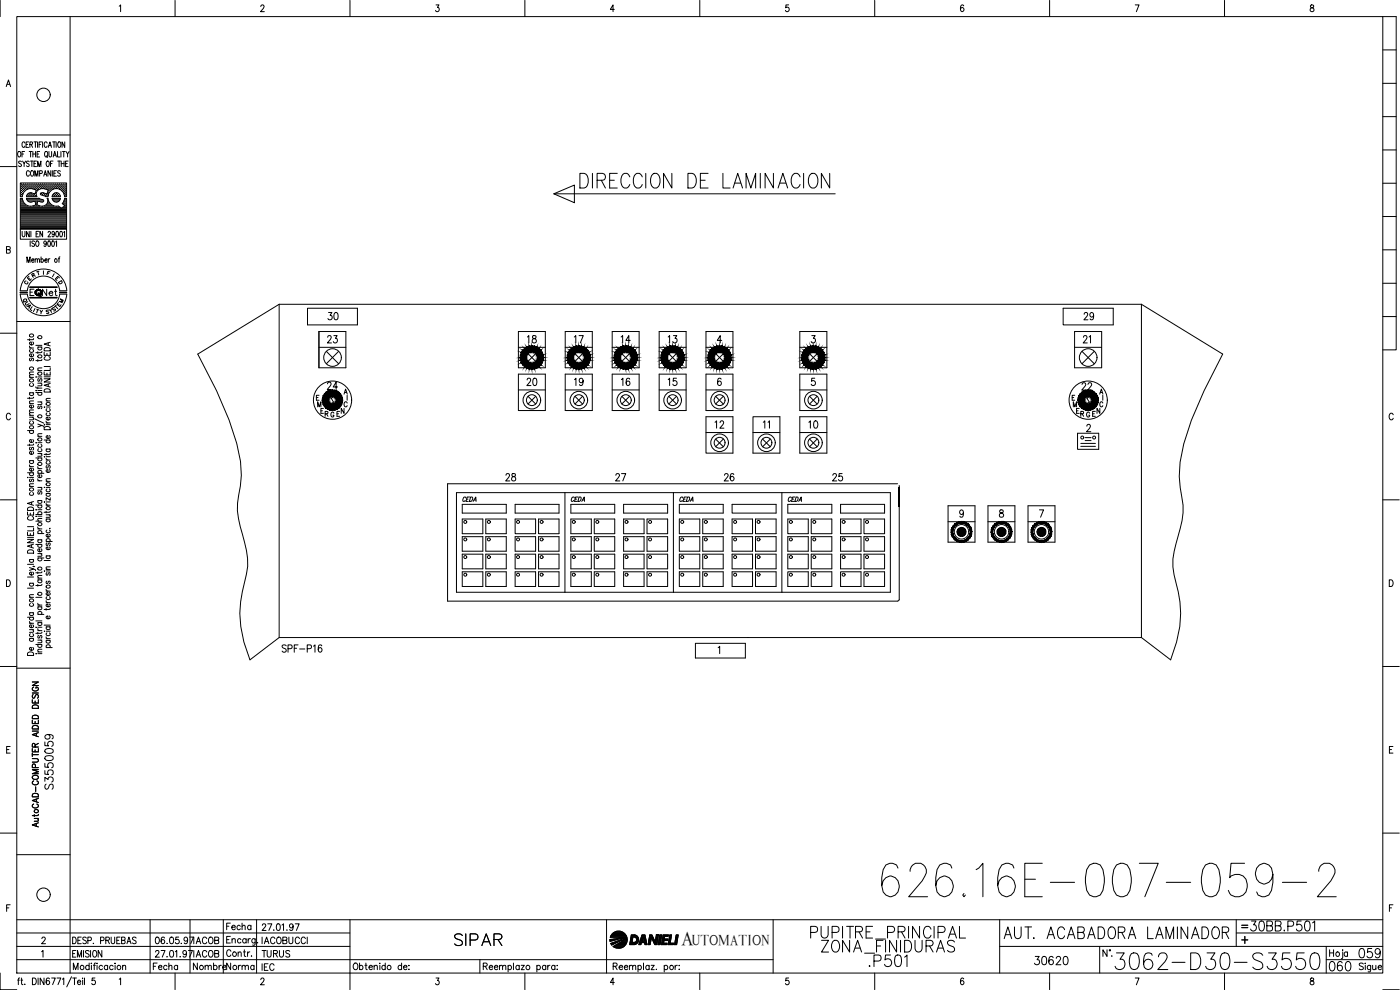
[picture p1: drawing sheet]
<svg xmlns="http://www.w3.org/2000/svg" width="420mm" height="297mm" viewBox="0 0 420 297" stroke-linecap="round" stroke-linejoin="round" font-family="sans-serif">
<defs><g id="words">
<text font-size="15" x="263.5" y="270.2">626.16E-007-059-2</text>
<text font-size="8.8" x="333.4" y="292.1">3062-D30-S3550</text>
<text font-size="7.9" x="172.9" y="57.5">DIRECCION DE LAMINACION</text>
<g font-size="7.5">
<text x="242" y="282.9">PUPITRE_PRINCIPAL</text>
<text x="245.2" y="287.2">ZONA_FINIDURAS</text>
</g>
<g font-size="7.1">
<text x="135.1" y="285">SIPAR</text>
<text x="300.2" y="282.9">AUT. ACABADORA LAMINADOR</text>
<text x="259.6" y="291.4">.P501</text>
</g>
<g font-size="6.2">
<text x="373.9" y="280.5">30BB.P501</text>
<text x="397.6" y="292.5">060</text>
<text x="406.8" y="288.6">059</text>
</g>
<text font-size="5.9" x="204.5" y="283.4">A</text>
<g font-size="5.7">
<text x="213.4" y="129.8">12</text>
<text x="241.7" y="129.8">10</text>
<text x="150.6" y="145.7">28</text>
<text x="183.4" y="145.7">27</text>
<text x="216.3" y="145.7">26</text>
<text x="248.7" y="145.7">25</text>
<text x="16.9" y="238.1" transform="rotate(-90 16.9 238.1)">S3550059</text>
<text x="309.4" y="290.7">30620</text>
</g>
<g font-size="5.3">
<text x="11.6" y="90">Net</text>
<text x="97.4" y="97">30</text>
<text x="324.2" y="97">29</text>
<text x="97" y="104.1">23</text>
<text x="157" y="104.1">18</text>
<text x="171.1" y="104.1">17</text>
<text x="185.2" y="104.1">14</text>
<text x="199.3" y="104.1">13</text>
<text x="323.8" y="104.1">21</text>
<text x="97" y="118.2">24</text>
<text x="157" y="116.8">20</text>
<text x="171.1" y="116.8">19</text>
<text x="185.2" y="116.8">16</text>
<text x="199.3" y="116.8">15</text>
<text x="323.5" y="118.2">22</text>
<text x="83.6" y="196.8">SPF-P16</text>
<text x="56.8" y="284.3">IACOB</text>
<text x="56.8" y="288.6">IACOB</text>
<text x="77.3" y="288.6">TURUS</text>
<text x="77.3" y="292.5">IEC</text>
</g>
<g font-size="4.9">
<text x="231.8" y="129.8" transform="rotate(-90 231.8 129.8)">11</text>
<text x="66.7" y="280.1">Fecha</text>
<text x="44.8" y="292.1">Fecha</text>
<text x="56.8" y="292.1">Nombre</text>
<text x="66.7" y="292.1">Norma</text>
</g>
<g font-size="4.4">
<text x="137.6" y="151.7">CEDA</text>
<text x="207.7" y="283.4">UTOMATION</text>
</g>
<g font-size="4">
<text x="12.7" y="83.6">F</text>
<text x="6" y="86.4">C</text>
<text x="7.1" y="85.4">E</text>
<text x="8.1" y="84.3">R</text>
<text x="15.5" y="85.4">E</text>
<text x="16.2" y="86.4">D</text>
<text x="5.6" y="92.1">Q</text>
<text x="6.3" y="92.8">U</text>
<text x="15.2" y="93.8">T</text>
<text x="16.6" y="92.1">M</text>
</g>
<text font-size="3.5" x="371.5" y="279.4">=</text>
</g></defs>
<!-- layer: XR-FG100|CART -->
<g fill="none" stroke="#000" stroke-width=".3">
<path d="M0 .1v4.9M5 5h410v287h-410zM21 5v287M35.8 1.8l.4-.3v2M52.5 .1v4.9M78.3 2l.3-.5h.4l.2 .3-.2 .7-.8 1h1.1M105 .1v4.9M130.9 1.5h.8l-.4 .7a.61 .61 0 0 1 .5 1 .61 .61 0 0 1-1.1-.1M157.5 .1v4.9M184.4 2.8h-1.2l.8-1.3v2M210 .1v4.9M236.7 1.5h-.8l-.1 .9a.62 .62 0 0 1 .9 0 .62 .62 0 0 1-.1 .9 .62 .62 0 0 1-.9-.2"/>
<path d="M262.5 .1v4.9M289.2 1.8l-.3-.3a1.16 1.16 0 0 0-.1 2 .59 .59 0 0 0 .5-.8 .59 .59 0 0 0-1-.2l-.1 .3M315 .1v4.9M340.7 1.5h1.1l-.8 2M367.5 .1v4.9M393.4 1.6l-.1 .4 .2 .2a.65 .65 0 0 1 .8 .6 .65 .65 0 0 1-.7 .7 .66 .66 0 0 1-.4-.8 .66 .66 0 0 1 .8-.5l.3-.4a.56 .56 0 0 0-.9-.2zM415 5h4v100h-4M415 15h4M1.9 26l.6-2 .7 2M2.1 25.3h.8M415 35h4M415 25h4"/>
<path d="M0 50h5M5 40.5h16M5.5 45.5h.2a.86 .86 0 0 1 .6 .8 .86 .86 0 0 1-.6 .8 1.13 1.13 0 0 1-.2-1.6zM6.2 56.8h.1M6.2 56.2h.1M6.2 55.5h.1M6.2 57.4h.1M6.2 58.1h.1M6.2 58.7h.1M6.2 60h.4M6.2 59.7h.4M6.4 57.1h.1"/>
<path d="M6.4 56.5h.1M6.4 55.9h.1M6.4 55.2h.1M6.4 57.8h.1M6.4 58.4h.1M6.4 48.5l-.3-.2-.5 .2 .1 .5 .7 .5-.3 .5-.5-.3M6.4 55.1v.2M6.4 55.8v.2M6.4 56.4v.2M6.4 57.1v.1M6.4 57.7v.2M6.4 58.3v.2"/>
<path d="M6.6 46.2h.5M6.7 56.8h.2M6.7 56.2h.2M6.7 55.5h.2M6.7 57.4h.2M6.7 58.1h.1M6.8 48.3l.4 .8 .5-.8M6.8 55.4v.2M6.8 56.1v.1M6.8 56.7v.2M6.8 57.3v.2M6.8 58v.2"/>
<path d="M7 57.1h.2M7 56.5h.2M7 55.9h.2M7 55.2h.2M7.1 55.1v.2M7.1 55.8v.2M7.1 56.4v.2M7.1 57.1v.1M7.2 49.1v.9M7.3 56.8h.2M7.3 56.2h.2M7.3 55.5h.2"/>
<path d="M7.4 45.5h-.8v1.6M7.4 55.4v.2M7.4 56.1v.1M7.4 56.7v.2M7.5 43a.46 .46 0 0 0-.6-.4 .46 .46 0 0 0-.3 .6v.4a.46 .46 0 0 0 .3 .6 .46 .46 0 0 0 .6-.4M7.7 56.5h.1M7.7 55.9h.1M7.7 55.2h.1M7.7 55.1v.2M7.7 55.8v.2M7.7 56.4v.2M7.8 43.3h.5"/>
<path d="M8 56.2h.1M8 55.5h.1M8 56.7v.1M8 55.4v.2M8 56.1v.1M8 59.7h3.7M8.1 58.7h.1M8.2 60h4.5M8.3 56.5h.1M8.3 55.9h.1M8.3 55.2h.1M8.3 58.4h.1"/>
<path d="M8.3 55.1v.2M8.3 55.8v.2M8.3 56.4v.2M8.3 58.3v.2M8.6 42.6h-.8v1.6h.8M8.6 56.2h.2M8.6 55.5h.2M8.6 58.7h.2M8.6 58.1h.2M8.7 55.4v.2M8.7 56.1v.1M8.7 58.1v.1"/>
<path d="M8.7 58.6v.2M8.8 48.5a.41 .41 0 0 0-.6-.2 .41 .41 0 0 0-.1 .7l.5 .2a.43 .43 0 0 1 .1 .7 .43 .43 0 0 1-.7-.2M8.8 45.5h.8M8.8 51.6l-.3-.4a.86 .86 0 0 0-.6 .8 .86 .86 0 0 0 .6 .9l.3-.5M8.9 56.5h.2M8.9 55.9h.2M8.9 55.2h.2M8.9 58.4h.2M9 43.3h.7v-.6l-.7-.1v1.6M9 55.1v.2M9 55.8v.2M9 56.4v.1"/>
<path d="M9 58.3v.2M9.1 48.3h.8M9.2 45.5v1.6M9.2 56.2h.2M9.2 55.5h.2M9.2 58.1h.2M9.2 58.7h.2M9.3 55.4v.2M9.3 56.1v.1M9.3 58v.2M9.3 58.6v.2M9.4 43.3l.4 .9"/>
<path d="M9.4 51.3l.1-.1a.86 .86 0 0 1 .6 .8 .86 .86 0 0 1-.6 .9 1.09 1.09 0 0 1-.1-1.6zM9.6 57.9l-1 .1-.7 1h3.1M9.6 56.5h.1M9.6 55.9h.1M9.6 55.2h.1M9.6 58.4h.1M9.6 48.3v1.7M9.6 55.1v.2M9.6 55.8v.2M9.6 56.4v.1M9.6 58.3v.2M9.9 56.2h.1"/>
<path d="M9.9 55.5h.1M9.9 58.7h.1M9.9 46.2h.8M9.9 45.5v1.6M9.9 56.7l1 .3-.4 1.2-1-.3M9.9 56.7a2.54 2.54 0 0 0-3.2 2.3h-.6v-4.1h13.9v4.1h-.6a2.49 2.49 0 0 0-1.6-2.2 2.49 2.49 0 0 0-2.7 .6M9.9 58.2h.1M9.9 55.4v.2M9.9 56.1v.1M9.9 58.6v.2M10.2 56.5h.1M10.2 55.9h.1"/>
<path d="M10.2 55.2h.1M10.2 58.4h.1M10.2 49.1h.5M10.2 42.6h.8M10.2 55.1v.2M10.2 55.8v.2M10.2 56.4v.2M10.2 58.3v.2M10.5 52.9v-1.7l.4 1.7 .5-1.7v1.7M10.5 56.8h.2M10.5 56.2h.2M10.5 55.5h.2"/>
<path d="M10.5 58.7h.2M10.6 55.4v.2M10.6 56.1v.1M10.6 56.7v.1M10.6 58.6v.2M10.6 58.1h.1M10.6 42.6v1.6M10.7 45.5v1.6M10.8 56.5h.2M10.8 55.9h.2M10.8 55.2h.2M10.9 55.1v.2"/>
<path d="M10.9 55.8v.2M10.9 56.4v.2M10.9 57.1h.1M11 48.3h-.8v1.7h.8M11.1 56.8h.2M11.1 56.2h.2M11.1 55.5h.2M11.1 46.2h.5M11.2 55.4v.2M11.2 56.1v.1M11.2 56.7v.2M11.3 42.6v1.6"/>
<path d="M11.3 50v-1.7l.5 1.7 .5-1.7v1.7M11.5 56.5h.1M11.5 55.9h.1M11.5 55.2h.1M11.5 55.1v.2M11.5 55.8v.2M11.5 56.4v.2M11.7 43.3h.5M11.8 56.2h.1M11.8 55.5h.1M11.9 55.4v.2M11.9 56.1v.1"/>
<path d="M11.9 59.6l1 .3M11.9 59.6l-4-.1 .7 1 1 .1M11.9 52.1l.7-.1 .1-.7-.8-.1v1.7M11.9 45.5h-.8v1.6h.8M12.1 56.5h.1M12.1 55.9h.1M12.1 55.2h.1M12.1 55.1v.2M12.1 55.8v.2M12.1 56.4v.2M12.2 58l.1 .4M12.2 58.4l1 .3"/>
<path d="M12.4 56.2h.2M12.4 55.5h.2M12.4 58.1h.2M12.5 42.6h-.8v1.6M12.5 55.4v.2M12.5 56.1v.1M12.5 58v.2M12.7 55.9h.2M12.7 55.2h.2M12.7 58.4h.2M12.8 56.4l.1 .1M12.8 42.6v1.6"/>
<path d="M12.8 55.1v.2M12.8 55.8v.2M12.8 58.3v.2M12.9 59.9a.45 .45 0 0 1 .1 .7 .45 .45 0 0 1-.7 0l-1-.3-.2 1.2 1.8 .4M13 56.2h.2M13 55.5h.2M13 58.1h.2M13.1 52.9l.5-1.7 .5 1.7M13.1 55.4v.2M13.1 56.1v.1M13.1 58v.2M13.2 57.9l-1 .1"/>
<path d="M13.3 52.3h.6M13.4 56.5h.1M13.4 55.9h.1M13.4 55.2h.1M13.4 58.4h.1M13.4 55.1v.2M13.4 55.8v.2M13.4 56.4v.2M13.4 58.3v.2M13.5 56.7l1 .3-.4 1.2-1-.3M13.5 56.7a1.76 1.76 0 0 0-2 .3 1.76 1.76 0 0 0-.4 1.9M13.6 45.5h.1a.86 .86 0 0 1 .6 .8 .86 .86 0 0 1-.6 .8 1.19 1.19 0 0 1-.1-1.6z"/>
<path d="M13.7 56.2h.1M13.7 55.5h.1M13.7 58.7h.1M13.8 55.4v.2M13.8 56.1v.1M13.8 58.6v.2M13.9 46.8l.4 .4M14 56.5h.1M14 55.9h.1M14 55.2h.1M14 58.4h.1M14.1 55.1v.2"/>
<path d="M14.1 55.8v.2M14.1 56.4v.2M14.1 58.3v.2M14.1 48.4l.1-.1a.88 .88 0 0 1 .6 .9 .88 .88 0 0 1-.6 .8 1.09 1.09 0 0 1-.1-1.6zM14.1 59.5h.3l.7 1.6M14.1 43a.46 .46 0 0 0-.5-.4 .46 .46 0 0 0-.3 .6v.4a.46 .46 0 0 0 .3 .6 .46 .46 0 0 0 .5-.4M14.2 59.5a1.59 1.59 0 0 1-1.3 2.3M14.3 58.7h.1M14.3 56.8h.2M14.3 56.2h.2M14.3 55.5h.2M14.3 58.1h.2"/>
<path d="M14.4 55.4v.2M14.4 56.1v.1M14.4 56.7v.2M14.4 58v.2M14.4 57.4h.1M14.5 44.2l.5-1.6 .5 1.6M14.6 57.1h.2M14.6 56.5h.2M14.6 55.9h.2M14.6 55.2h.2M14.6 57.8h.1M14.7 45.5v1.3l.3 .3 .5-.3v-1.3"/>
<path d="M14.7 55.1v.2M14.7 55.8v.2M14.7 56.4v.2M14.7 57.1v.1M14.7 57.7h.1M14.7 43.7h.6M14.9 56.8h.2M14.9 56.2h.2M14.9 55.5h.2M15 55.4v.2M15 56.1v.1M15 56.7v.2"/>
<path d="M15.1 57.4l-.7 1.6h-.7l-.4-.3M15.2 49.1h.4M15.2 51.2v1.7l-.8-1.7v1.7M15.3 56.5h.1M15.3 55.9h.1M15.3 55.2h.1M15.3 55.1v.2M15.3 55.8v.2M15.3 56.4v.2M15.6 56.8h.1M15.6 56.2h.1M15.6 55.5h.1"/>
<path d="M15.6 59h2.5M15.6 59.5h2.5M15.6 59.5l.7 1 1.1 .1M15.7 55.4v.2M15.7 56.1v.1M15.7 56.7v.1M15.7 51.2v1.7M15.7 59.7h2.3M15.8 42.6h.8M15.9 48.3h-.7v1.7M15.9 56.5h.1M15.9 55.9h.1"/>
<path d="M15.9 55.2h.1M15.9 60h2M16 47.1l.4-1.6 .5 1.6M16 55.1v.2M16 55.8v.2M16 56.4v.2M16 58.4v.1M16.1 46.6h.6M16.2 52h.4M16.2 56.2h.2M16.2 55.5h.2M16.2 58.7h.2"/>
<path d="M16.2 42.6v1.6M16.3 55.4v.2M16.3 56.1v.1M16.3 58.1v.1M16.3 58.6v.2M16.3 58.1h.1M16.6 55.9h.1M16.6 55.2h.1M16.6 58.4h.1M16.6 56.4l.1 .1M16.6 55.1v.2M16.6 55.8v.2"/>
<path d="M16.6 58.3v.2M16.8 56.2h.2M16.8 55.5h.2M16.8 58.1h.2M16.8 58.7h.2M16.8 42.6v1.6M16.9 51.2h-.7v1.7h.7M16.9 55.4v.2M16.9 56.1v.1M16.9 58v.2M16.9 58.6v.2M17.2 56.5h.1"/>
<path d="M17.2 55.9h.1M17.2 55.2h.1M17.2 58.4h.1M17.2 55.1v.2M17.2 55.8v.2M17.2 56.4v.1M17.2 58.3v.2M17.3 45.5v1.6h.7M17.3 48.3h.9M17.3 57.9l.6 .5 .2 .6M17.4 57.9l-1.1 .1-.7 1M17.5 56.2h.2"/>
<path d="M17.5 55.5h.2M17.5 58.7h.2M17.6 42.6h.1a.86 .86 0 0 1 .6 .8 .86 .86 0 0 1-.6 .8 1.13 1.13 0 0 1-.1-1.6zM17.6 55.4v.2M17.6 56.1v.1M17.6 58.6v.2M17.7 48.3v1.7M17.8 56.5h.1M17.8 55.9h.1M17.8 55.2h.1M17.9 55.1v.2M17.9 55.8v.2"/>
<path d="M17.9 56.4v.2M18.1 51.4a.42 .42 0 0 0-.6-.2 .42 .42 0 0 0-.1 .6l.5 .3a.43 .43 0 0 1 .1 .7 .43 .43 0 0 1-.7-.2M18.1 56.8h.2M18.1 56.2h.2M18.1 55.5h.2M18.1 59.5l-.2 .6-.6 .4M18.2 55.4v.2M18.2 56.1v.1M18.2 56.7v.2M18.3 45.5v1.6M18.4 49.1h.8M18.4 48.3v1.7"/>
<path d="M18.5 56.5h.1M18.5 55.9h.1M18.5 55.2h.1M18.5 57.1h.1M18.5 55.1v.2M18.5 55.8v.2M18.5 56.4v.2M18.8 56.8h.1M18.8 56.2h.1M18.8 55.5h.1M18.8 45.5h.8M18.8 57.3l.1 .1"/>
<path d="M18.8 55.4v.2M18.8 56.1v.1M18.8 56.7v.2M19.1 57.1h.1M19.1 56.5h.1M19.1 55.9h.1M19.1 55.2h.1M19.1 57.8h.1M19.1 45.5v1.6M19.1 55.1v.2M19.1 55.8v.2M19.1 56.4v.2"/>
<path d="M19.1 57.1v.1M19.1 57.7v.2M19.2 48.3v1.7M19.4 56.8h.2M19.4 56.2h.2M19.4 55.5h.2M19.4 57.4h.2M19.4 58.1h.2M19.4 60h.5M19.4 42.6v1.6l-.8-1.6v1.6M19.4 58.7h.2M19.4 59.7h.5"/>
<path d="M19.5 55.4v.2M19.5 56.1v.1M19.5 56.7v.2M19.5 57.3v.2M19.5 58v.2M19.5 58.6v.2M19.7 49.1h.5M19.7 57.1h.2M19.7 56.5h.2M19.7 55.9h.2M19.7 55.2h.2M19.7 57.8h.2"/>
<path d="M19.7 58.4h.2M19.8 55.1v.2M19.8 55.8v.2M19.8 56.4v.2M19.8 57.1v.1M19.8 57.7v.2M19.8 58.3v.2M19.8 45.5l.5 .7 .4-.7M20.3 46.2v.9M20.4 48.3h-.7v1.7h.7M415 55h4M415 45h4"/>
<path d="M1.9 74.9l1-.1 .1-.6-1.1-.2v2l1.1-.2 .1-.5-.4-.4M6.1 68.8v3h13.9v-3M6.2 64.4h13.7M6.2 64.1h13.7M6.2 63.8h13.7M6.2 63.5h13.7M6.2 63.1h13.7M6.2 62.9h13.7M6.2 62.5h12M6.2 62.2h11.7M6.2 61.9h2.3M6.2 61.6h1.6"/>
<path d="M6.2 61.2h1.2M6.2 60.9h.9M6.2 60.6h.7M6.2 60.3h.6M6.2 64.8h13.7M6.2 65.1h13.7M6.2 65.4h13.7M6.2 65.7h13.7M6.2 66h13.7M6.2 66.3h13.7M6.2 66.7h13.7M6.2 67h13.7"/>
<path d="M6.2 67.3h13.7M6.2 67.6h13.7M6.2 67.9h13.7M6.2 68.2h13.7M6.2 68.6h13.7M6.6 69.4v1.2l.4 .5 .5-.5v-1.2M8.1 78.7v-1.6l.5 1.6 .4-1.6v1.6M8.5 60.3h1.7M8.8 69.4v1.7l-.8-1.7v1.7M9.1 72.3v1.6M9.3 69.4v1.7M9.5 78.1h.7l-.1-.4a.46 .46 0 0 0-.6 .5 .46 .46 0 0 0 .7 .3"/>
<path d="M9.5 60.6l1-.3 .3 1.2-.9 .3M9.9 61.9h2M9.9 61.8a2.56 2.56 0 0 1-3.2-2.3h-.6v9.3h13.9v-9.3h-.6l-.7 1.6 .8 .7M10.4 72.5a.42 .42 0 0 0-.7-.2 .42 .42 0 0 0 .1 .7l.3 .1a.43 .43 0 0 1 .2 .7 .43 .43 0 0 1-.7-.1M10.5 78l.3-.4 .3 .1 .1 1M10.5 77.6v1.1M10.6 60.3h.7M10.7 60.6h.5M10.8 60.9h.3M10.8 61.6h.3M10.8 61.2h.2M10.8 72.5l.3-.2a.86 .86 0 0 1 .6 .8 .86 .86 0 0 1-.6 .8l-.4-.6z"/>
<path d="M10.8 70.2h.5M11.2 78l.3-.4 .3 .1 .1 1M11.6 69.4h-.8v1.7h.8M11.7 60.3h1.3M12.3 77.9l.1-.2a.46 .46 0 0 1 .6 .5 .46 .46 0 0 1-.7 .3M12.3 77.1v1.6M12.8 69.4v1.7l-.8-1.7v1.7M13.3 61.9h2.9M13.4 78.1h.7l-.1-.4a.46 .46 0 0 0-.6 .5 .46 .46 0 0 0 .7 .3M13.8 61.6h1.7M13.9 72.8l-.2 .4a.43 .43 0 0 1-.6-.5 .43 .43 0 0 1 .7-.2l.1 .7-.2 .7h-.3l-.2-.2M14.1 61.2h1"/>
<path d="M14.3 60.9h.5M14.4 60.6h.2M14.4 69.8a.38 .38 0 0 1 .6-.4 .38 .38 0 0 1 .1 .6l-.7 1.1h.8M14.4 60.3h.1M14.5 72.4l.2-.1a.96 .96 0 0 1 0 1.6l-.4-.7zM14.5 77.6v1.1M15 77.6l-.5 .5M15.1 61.1a2.43 2.43 0 0 0 2.4 .7l.8 .7 1.1-.7M15.7 72.4l.1-.1a.92 .92 0 0 1 .5 .8 .92 .92 0 0 1-.5 .8l-.3-.7zM16.2 60.3h1.4M16.3 70l-.2 .3a.42 .42 0 0 1-.5-.4 .42 .42 0 0 1 .7-.3v.7l-.2 .7-.3 .1-.2-.3M16.7 72.6l.3-.3v1.6"/>
<path d="M16.9 69.5l.2-.1a.96 .96 0 0 1 0 1.7l-.4-.8zM17.5 77.6h.4M18 77.1l-.3 .1v1.5M18.1 69.5l.2-.1a.96 .96 0 0 1 0 1.7l-.4-.8zM18.4 62.5h1.5M18.9 60.9h1M19 61.2h.9M19 62.2h.9M19.1 69.7l.3-.3v1.7M19.1 60.6h.8M19.3 60.3h.6M19.3 61.6h.6"/>
<path d="M19.6 61.9h.3M415 75h4M415 65h4M0 100h5M5 96.5h16M6.1 88.2a7 7 0 0 0 7 6.5 7 7 0 0 0 6.9-6.5M6.1 87.2a7 7 0 0 1 7-6.5 7 7 0 0 1 6.9 6.5M8.2 88.2a4.9 4.9 0 0 0 4.9 4.4 4.9 4.9 0 0 0 4.8-4.4M8.2 87.2a4.9 4.9 0 0 1 4.9-4.4 4.9 4.9 0 0 1 4.8 4.4M9 89.2h8.1M9 89.4h8.1M9 86.3h8.1"/>
<path d="M9 86.1h8.1M9.1 89.3h7.9M9.1 86.2h7.9M10.2 86.8h-1.2v1.9M11 92.8l.6 .2M11.3 92.9l-.3 1M12 93.1l.4 .5 .4-.4M12.4 93.6l-.1 .6M415 95h4M415 85h4M8.8 103.8l.1 .4 .5 .2M8.8 101.7v.5"/>
<path d="M8.8 119.2v.5M8.8 117.8h1.3M8.8 113.2h1.3M8.8 104.4h1.3M9.1 117.8l-.2 .2a.56 .56 0 0 0 .6 .7 .56 .56 0 0 0 .5-.7l-.2-.2M9.1 115l-.2 .2a.54 .54 0 0 0 .6 .7 .54 .54 0 0 0 .3-.9M9.1 107.5l-.3 .3 .1 .4h.4l.3-.6 .2-.1 .3 .3-.3 .5M9.1 104.8l-.2 .2a.54 .54 0 0 0 .6 .7 .54 .54 0 0 0 .3-.9M9.8 106.2l.2 .1a.54 .54 0 0 1-.6 .8 .54 .54 0 0 1-.4-.9h.4v.8M9.8 102.6l.2 .1a.55 .55 0 0 1-.5 .8 .55 .55 0 0 1-.5-.8l.4-.1v.9M10.1 119.2l-.4 .3h-1.4M10.1 112.4l-1.2 .1-.1 .4 .4 .3"/>
<path d="M10.1 111.6l-1.2 .1-.1 .4 .4 .3M10.1 101.6l-.1 .3h-1.7M10.8 117.2h.1zM10.8 116.1l.3 .3h1.5M10.8 117.8h1.8M10.8 103.6h1.8M10.8 113.1h.1M11.3 113.1h1.3M11.3 105.5v.5M11.3 107.9v.5M11.3 116.1v.6M11.3 117.2h1.3"/>
<path d="M11.3 115h1.3M11.3 111.2h1.3M11.3 104.1h1.3M11.6 117.8l-.2 .1a.56 .56 0 0 0 .6 .7 .56 .56 0 0 0 .5-.7l-.2-.1M11.6 113.6l-.3 .3 .3 .5 .5-.7h.4l.1 .4-.3 .3M11.6 104.1l-.2 .2a.54 .54 0 0 0 .6 .7 .54 .54 0 0 0 .3-.9M12.2 115l.4 .3-.1 .4-1.2 .1M12.6 110.4l-1.2 .1-.1 .3 .4 .4M12.6 107.9l-.1 .2-1.7 .1M12.6 105.4l-.4 .4h-1.4M13.3 113.7h1.8l-1.8 .9h1.8M13.3 111.6v.9h1.8v-.9"/>
<path d="M13.3 105.7v.9h1.8v-.9M13.3 113.1h1.8M13.3 110h1.8M13.3 117a.99 .99 0 0 1 1.1-.3 .99 .99 0 0 1 .7 .9h-1.8zM13.3 104.5a1.01 1.01 0 0 1 1.1-.2 1.01 1.01 0 0 1 .7 1h-1.8zM13.7 107a.54 .54 0 0 0-.4 .7 .54 .54 0 0 0 .6 .4h.5a.54 .54 0 0 0 .7-.4 .54 .54 0 0 0-.5-.7M14.1 106v.6M14.1 112v.5M14.5 102.9v.7M14.5 115.3v.6M15.1 119.5l-1.2 .1-.1 .4 .4 .3M15.1 115l-1.8 .6 1.8 .5"/>
<path d="M15.1 110.3v.9h-1.8M15.1 102.7l-1.8 .5 1.8 .6M3.1 124.4a.63 .63 0 0 0-.7-.4 .63 .63 0 0 0-.5 .7v.5a.63 .63 0 0 0 .5 .8 .63 .63 0 0 0 .7-.5M8.3 129.2h1.8M8.8 139.5l.3 .5h.3M8.8 138.2h1.3M8.8 133.3v.5M8.8 125.2h1.3M8.8 124.6h1.3M8.8 121.1h1.3M9.1 138.2l-.2 .2a.54 .54 0 0 0 .6 .7 .54 .54 0 0 0 .3-.9M9.1 134.2l-.3 .3 .3 .5 .5-.7h.4l.1 .4-.3 .3"/>
<path d="M9.1 129.2l-.2 .1a.54 .54 0 0 0 .6 .8 .54 .54 0 0 0 .3-.9M9.1 126.4l-.2 .2a.56 .56 0 0 0 .6 .7 .56 .56 0 0 0 .5-.7l-.2-.2M9.7 125.2l.4 .3-.1 .4-1.2 .1M9.8 135.5l.2 .1a.55 .55 0 0 1-.5 .7 .55 .55 0 0 1-.5-.8h.4v.8M9.8 131.9a.54 .54 0 0 1 .1 .8 .54 .54 0 0 1-.8 0l-.3-.5 .6-.3v.8M9.8 121.5l.2 .2a.54 .54 0 0 1-.6 .7 .54 .54 0 0 1-.4-.8l.4-.1v.9M10.1 133.2l-.1 .3h-1.7M10.1 123.8l-1.2 .1-.1 .3 .4 .4M10.1 123h-1.2l-.1 .4 .4 .4M10.1 120.3l-1.2 .1-.1 .3 .4 .4M10.4 125.7l2.8 1.3M10.8 137.4h1.8"/>
<path d="M10.8 132.7v.2zM11.3 127.2l1.3 .5-1.3 .4M11.3 136.1h1.3M11.3 132.8h1.3M11.3 130.9h1.3M11.3 120.6h1.3M11.6 137.4l-.2 .2a.54 .54 0 0 0 .6 .7 .54 .54 0 0 0 .3-.9M11.6 134.6l-.2 .2a.54 .54 0 0 0 .6 .8 .54 .54 0 0 0 .3-1M11.6 133.3l-.2 .2a.54 .54 0 0 0 .6 .7 .54 .54 0 0 0 .3-.9M11.6 121.8l-.3 .3 .3 .5 .5-.7h.4l.1 .4-.3 .3M12.2 136.1l.4 .4-.1 .3-1.2 .1M12.2 120.6l.4 .4-.1 .3-1.2 .1"/>
<path d="M12.6 130.1l-1.2 .1-.1 .4 .4 .3M12.6 127.7l.5 .2 .1 .3M13.3 137h.1zM13.3 127.4h.1zM13.3 122.1h.1zM13.3 132h1.8M13.3 128.3a.99 .99 0 0 1 1.1-.3 .99 .99 0 0 1 .7 .9h-1.8zM13.8 137.4l.1 .4 .5 .2M13.8 126.4l.1 .3 .5 .2M13.8 136v.6M13.8 138h1.3M13.8 137h1.3"/>
<path d="M13.8 134.7h1.3M13.8 127.4h1.3M13.8 126.9h1.3M13.8 122.1h1.3M13.8 120.3h1.3M14.1 139.7l-.3 .3 .1 .4h.4l.3-.6 .2-.1 .3 .3-.3 .5M14.1 138.5l-.2 .1a.55 .55 0 0 0 .6 .7 .55 .55 0 0 0 .5-.7l-.2-.1M14.1 134.7l-.2 .2a.55 .55 0 0 0 .6 .6 .55 .55 0 0 0 .5-.6l-.2-.2M14.1 132l-.2 .2a.52 .52 0 0 0 .6 .7 .52 .52 0 0 0 .3-.9M14.1 123.9l-.2 .1a.56 .56 0 0 0 .6 .7 .56 .56 0 0 0 .5-.7l-.2-.1M14.1 122.6l-.2 .2a.56 .56 0 0 0 .6 .7 .56 .56 0 0 0 .5-.7l-.2-.2M14.8 130.7l.2 .1a.53 .53 0 0 1-.5 .8 .53 .53 0 0 1-.5-.8l.4-.1v.9"/>
<path d="M14.8 125.2l.2 .1a.54 .54 0 0 1-.6 .7 .54 .54 0 0 1-.4-.8h.4v.8M15.1 136l-.4 .3h-1.4M418.1 124.4a.63 .63 0 0 0-.7-.4 .63 .63 0 0 0-.5 .7v.5a.63 .63 0 0 0 .5 .8 .63 .63 0 0 0 .7-.5M0 150h5M8.3 159.7v.9h1.8v-.9M8.3 153.6v.9h1.8v-.9M8.3 143.2h.1zM8.3 158h1.8M8.3 141.8h1.8M8.3 152.4a.99 .99 0 0 1 1.2-.2 .99 .99 0 0 1 .6 .9h-1.8zM8.7 155a.56 .56 0 0 0-.4 .6 .56 .56 0 0 0 .6 .5h.5a.56 .56 0 0 0 .7-.5 .56 .56 0 0 0-.4-.6M8.8 146h1.3"/>
<path d="M8.8 143.2h1.3M8.8 140h1.3M9.1 147.8l-.2 .1a.56 .56 0 0 0 .6 .7 .56 .56 0 0 0 .5-.7l-.2-.1M9.1 143.7l-.3 .3 .3 .6 .5-.8h.4l.1 .5-.3 .3M9.1 141.8l-.2 .2a.54 .54 0 0 0 .6 .7 .54 .54 0 0 0 .3-.9M9.1 154v.5M9.5 150.7v.7M9.8 140.5a.54 .54 0 0 1 .1 .8 .54 .54 0 0 1-.8 0l-.3-.5 .6-.3v.8M10.1 158.4v.9h-1.8M10.1 150.5l-1.8 .5 1.8 .6M10.1 145.1l-1.2 .1-.1 .4 .4 .4M10.8 154.9h.1z"/>
<path d="M10.8 152.9h.1zM10.8 151.5h1.8M10.8 156.4h1.8M10.8 154.4h1.8M11.3 158.1l.1 .4 .5 .2M11.3 143.7l.1 .3 .5 .3M11.3 140l.1 .4 .5 .2M11.3 146.2h1.3M11.3 158.7h1.3M11.3 154.9h1.3M11.3 152.9h1.3M11.3 150.2h1.3"/>
<path d="M11.3 144.3h1.3M11.3 142h1.9M11.3 140.6h1.3M11.6 154.4l-.2-.2a.56 .56 0 0 1 .6-.7 .56 .56 0 0 1 .5 .7l-.2 .2M11.6 151.5l-.2 .2a.54 .54 0 0 0 .6 .7 .54 .54 0 0 0 .3-.9M11.6 150.2l-.2 .1a.56 .56 0 0 0 .6 .7 .56 .56 0 0 0 .5-.7l-.2-.1M11.6 147.5l-.3 .3 .1 .4h.4l.3-.6 .2-.1 .3 .3-.3 .5M11.6 142l-.2-.2a.54 .54 0 0 1 .6-.7 .54 .54 0 0 1 .3 .9M12.2 146.2l.4 .4-.1 .4-1.2 .1M12.3 142.4l.2 .2a.54 .54 0 0 1-.6 .7 .54 .54 0 0 1-.4-.8l.4-.1v.9M12.6 155.6h-1.2l-.1 .4 .4 .4M13.3 150.6h.1z"/>
<path d="M13.3 146.2h.1zM13.8 151l.1 .4 .5 .2M13.8 153.4v.5M13.8 155.7h1.3M13.8 154.5h1.3M13.8 151.6h1.3M13.8 150.6h1.3M13.8 148.1h1.3M13.8 146.2h1.3M13.8 144.4h1.3M14.1 159l-.2 .2a.56 .56 0 0 0 .6 .7 .56 .56 0 0 0 .5-.7l-.2-.2M14.1 155.7l-.2 .2a.56 .56 0 0 0 .6 .7 .56 .56 0 0 0 .5-.7l-.2-.2"/>
<path d="M14.1 148.1l-.2 .1a.56 .56 0 0 0 .6 .7 .56 .56 0 0 0 .5-.7l-.2-.1M14.1 146.7l-.2 .2a.52 .52 0 0 0 .6 .7 .52 .52 0 0 0 .3-.9M14.7 154.5l.4 .3-.1 .4h-1.2M14.8 140.9l.2 .1a.54 .54 0 0 1-.6 .8 .54 .54 0 0 1-.4-.8l.4-.1v.9M15 158.5h-.1M15.1 153.4l-.4 .3h-1.4M15.1 149.3v.8l-1.3-.8v.8M15.1 143.6l-1.2 .1-.1 .3 .4 .4M415 150h4.9M1.9 174a1.01 1.01 0 0 1 1.2 1 1.01 1.01 0 0 1-1.2 1zM8.3 161.8h1.8l-1.8 1h1.8M8.3 176.5h1.8"/>
<path d="M8.3 173.1h1.8M8.3 169.3h1.8M8.3 161.2h1.8M8.3 165.3a.99 .99 0 0 1 1.2-.3 .99 .99 0 0 1 .6 1h-1.8zM8.8 170.3l1.3 .4-1.3 .4M8.8 179.2h1.3M8.8 175h1.3M8.8 167.9h1.3M9.1 175l-.2 .2a.54 .54 0 0 0 .6 .7 .54 .54 0 0 0 .3-.9M9.1 167.9l-.2 .1a.56 .56 0 0 0 .6 .7 .56 .56 0 0 0 .5-.7l-.2-.1M9.1 160.1v.5M9.5 163.5v.7"/>
<path d="M9.8 171.6l.2 .2a.54 .54 0 0 1-.6 .7 .54 .54 0 0 1-.4-.8l.4-.1v.9M10 169.9l.4 .1M10.1 178.4l-1.2 .1-.1 .4 .4 .3M10.1 170.7l.5 .2 .1 .3M10.1 163.3l-1.8 .6 1.8 .6M10.8 179.2h1.8M10.8 163.4h1.8M11.3 171.6v.5M11.3 175.4v.5M11.3 174h1.3M11.3 173.5h1.3M11.3 167.4h1.9"/>
<path d="M11.3 166.1h1.3M11.3 162h1.3M11.3 160.1h1.9M11.6 174l-.2 .1a.54 .54 0 0 0 .6 .8 .54 .54 0 0 0 .3-.9M11.6 167.4l-.2 .2a.54 .54 0 0 0 .6 .7 .54 .54 0 0 0 .3-.9M11.6 163.4l-.2 .1a.54 .54 0 0 0 .6 .8 .54 .54 0 0 0 .3-.9M11.6 162l-.2 .1a.54 .54 0 0 0 .6 .8 .54 .54 0 0 0 .3-.9M11.6 160.1l-.2-.2a.54 .54 0 0 1 .6-.7 .54 .54 0 0 1 .3 .9M12.2 166.1l.4 .4-.1 .4h-1.2M12.3 164.7l.2 .1a.55 .55 0 0 1-.5 .8 .55 .55 0 0 1-.5-.9h.4v.9M12.6 175.3l-.4 .4h-1.4M12.6 172.7h-1.2l-.1 .4 .4 .4"/>
<path d="M12.6 171.5l-.1 .3-1.7 .1M13.3 171.3h.1zM13.3 168.2h1.8M13.8 176.8l.3 .5 .3 .1M13.8 177.4h1.3M13.8 171.3h1.3M13.8 170.8h1.3M13.8 166.8h1.3M13.8 162.5h1.9M14.1 179.1l-.2 .1a.56 .56 0 0 0 .6 .7 .56 .56 0 0 0 .5-.7l-.2-.1M14.1 174.4l-.3 .3 .1 .3h.4l.3-.6h.2l.3 .3-.3 .4M14.1 171.8l-.3 .3 .1 .4h.4l.3-.6 .2-.1 .3 .3-.3 .5"/>
<path d="M14.1 166.8l-.2 .1a.56 .56 0 0 0 .6 .7 .56 .56 0 0 0 .5-.7l-.2-.1M14.1 162.9l-.3 .3 .1 .4h.4l.3-.6 .2-.1 .3 .3-.3 .5M14.1 162.5l-.2-.2a.56 .56 0 0 1 .6-.7 .56 .56 0 0 1 .5 .7l-.2 .2M14.8 177.8l.2 .2a.53 .53 0 0 1-.6 .6 .53 .53 0 0 1-.4-.7l.4-.1v.8M14.8 164.1l.2 .1a.53 .53 0 0 1-.6 .7 .53 .53 0 0 1-.4-.7l.4-.1v.8M14.8 160.3l.2 .1a.53 .53 0 0 1-.5 .8 .53 .53 0 0 1-.5-.8l.4-.1v.8M15.1 170.1h-1.2l-.1 .4 .4 .3M416.9 174a1.01 1.01 0 0 1 1.2 1 1.01 1.01 0 0 1-1.2 1zM0 200h5M8.3 185.2h1.8M8.3 195.9a.99 .99 0 0 1 1.2-.3 .99 .99 0 0 1 .6 1.1h-1.8zM8.8 186.5l.3 .5h.3"/>
<path d="M8.8 191.5h1.3M8.8 188.9h1.3M8.8 187h1.3M8.8 183.8h1.3M9.1 191.5l-.2 .2a.54 .54 0 0 0 .6 .7 .54 .54 0 0 0 .3-.9M9.1 190.1l-.2 .2a.54 .54 0 0 0 .6 .7 .54 .54 0 0 0 .3-.9M9.1 185.2l-.2 .2a.54 .54 0 0 0 .6 .7 .54 .54 0 0 0 .3-.9M9.1 183.8l-.2 .2a.56 .56 0 0 0 .6 .7 .56 .56 0 0 0 .5-.7l-.2-.2M9.1 181l-.2 .2a.54 .54 0 0 0 .6 .7 .54 .54 0 0 0 .3-.9M9.7 188.9l.4 .4-.1 .3-1.2 .1M9.8 194.3a.54 .54 0 0 1 .1 .7 .54 .54 0 0 1-.8 .1l-.3-.6 .6-.2v.8M9.8 187.5a.54 .54 0 0 1 .1 .8 .54 .54 0 0 1-.8 0l-.3-.5 .6-.3v.8"/>
<path d="M10.8 196.1h.1zM10.8 188.2h.1zM10.8 193.4h1.8M10.8 186.3h1.8M11.3 188.6l.1 .4 .5 .2M11.3 181l.1 .3 .5 .3M11.3 196.1h1.3M11.3 195.6h1.3M11.3 192.1h1.3M11.3 189.7v.5M11.3 189.2h1.3M11.3 188.2h1.3"/>
<path d="M11.3 186.8h1.3M11.3 184.3h1.9M11.3 182.1h1.3M11.3 181.6h1.3M11.6 193.4l-.2 .1a.54 .54 0 0 0 .6 .8 .54 .54 0 0 0 .3-.9M11.6 190.7l-.3 .3 .1 .4h.4l.3-.7h.2l.3 .3-.3 .5M11.6 186.8l-.2 .2a.54 .54 0 0 0 .6 .7 .54 .54 0 0 0 .3-.9M11.6 184.3l-.2-.1a.54 .54 0 0 1 .6-.7 .54 .54 0 0 1 .3 .8M11.6 182.1l-.2 .1a.54 .54 0 0 0 .6 .8 .54 .54 0 0 0 .3-.9M12.2 192.1l.4 .3-.1 .4-1.2 .1M12.6 194.8l-1.2 .1-.1 .4 .4 .3M12.6 189.6l-.4 .4h-1.4"/>
<path d="M13.3 189.4h.1zM13.3 187.6h1.8M13.8 191.1l.1 .3 .5 .2M13.8 180.2l.1 .4 .5 .2M13.8 194.3h1.9M13.8 192.1h1.3M13.8 191.6h1.3M13.8 189.4h1.3M13.8 188.1h1.3M13.8 182.6v.5M13.8 180.8h1.3M14.1 194.3l-.2-.1a.56 .56 0 0 1 .6-.8 .56 .56 0 0 1 .5 .8l-.2 .1"/>
<path d="M14.1 192.1l-.2 .2a.56 .56 0 0 0 .6 .7 .56 .56 0 0 0 .5-.7l-.2-.2M14.1 189.9l-.2 .1a.56 .56 0 0 0 .6 .7 .56 .56 0 0 0 .5-.7l-.2-.1M14.1 188.1l-.2 .1a.56 .56 0 0 0 .6 .7 .56 .56 0 0 0 .5-.7l-.2-.1M14.8 184.8a.54 .54 0 0 1 .1 .8 .54 .54 0 0 1-.8 0l-.3-.5 .6-.3v.9M14.8 181.3a.53 .53 0 0 1 .1 .7 .53 .53 0 0 1-.8 0l-.3-.5 .6-.2v.8M15.1 182.5l-.4 .4h-1.4M415 200h4.9M5 200.5h16M9.7 216.1v1h1.8v-1M9.7 210v.9h1.8v-.9M9.7 204.6h1.8l-1.8 1.1h1.8M9.7 219.4h1.8"/>
<path d="M9.7 207.9h1.8M9.8 218a1 1 0 0 1 1.1-.3 1 1 0 0 1 .6 1h-1.8zM9.8 214.9a1 1 0 0 1 1.1-.3 1 1 0 0 1 .6 1h-1.8zM9.8 211.8a1 1 0 0 1 1.1-.3 1 1 0 0 1 .6 1h-1.8zM9.9 208.4l-.2 .4 .2 .7 .5-.2 .6-.9h.3l.2 .4-.2 .7M10.1 206.1a.61 .61 0 0 0-.4 .8 .61 .61 0 0 0 .7 .4h.4a.61 .61 0 0 0 .7-.6 .61 .61 0 0 0-.7-.6v.4M10.5 210.3v.6M10.5 216.5v.6M11.5 219.8l-1.8 .6 1.8 .7M2 224.9h.7M3 224h-1v2h1M9.7 227.6h1.3l.5 .5-.2 .5-1.6 .1"/>
<path d="M9.7 224.6v1h1.8M9.7 226.4h1.8M9.7 225.9v1.1M9.8 238.3a1 1 0 0 1 1.1-.2 1 1 0 0 1 .6 1h-1.8zM9.8 232.9a.9 .9 0 0 1 1-.3 .9 .9 0 0 1 .6 .9 .89 .89 0 0 1-1 .4 .89 .89 0 0 1-.6-1zM10.1 234.3a.61 .61 0 0 0-.4 .7 .61 .61 0 0 0 .7 .5h.4a.61 .61 0 0 0 .7-.5 .61 .61 0 0 0-.5-.7M10.5 224.1v-.9l-.6-.1-.2 1h1.8M10.6 230.3l-.1-.9-.6-.1-.2 1h1.8M10.9 239.8v.8M11.5 239.6l-1.8 .6 1.8 .6M11.5 230.9h-1.8l1.8 .6-1.8 .6h1.8M417 224.9h.6"/>
<path d="M418 224h-1v2h1M0 250h5M5 256.4h16M10.1 241.2a.61 .61 0 0 0-.4 .8 .61 .61 0 0 0 .7 .4h.4a.61 .61 0 0 0 .7-.4 .61 .61 0 0 0-.5-.8M10.3 245.6h1.2M10.3 244.4v.6M10.9 247.1v.8M11.2 245.6l.3 .3-.1 .5h-1.1M11.5 246.9l-1.8 .6 1.8 .6M11.5 244.3l-.3 .4h-1.5M415 250h4.9M2 272.4h.7"/>
<path d="M3 271.5h-1v2M5 276h410M5 279.9h100M45 276v16M57 276v16M67 276v16M77 276v16M105 276v21M182 276v16M183.9 280h3.4M184.1 279.9h3M184.3 279.7h2.6"/>
<path d="M184.6 279.6h2M185 279.4h1.2M232 276v16M300 276v16M371 279.9h44M417 272.4h.6M418 271.5h-1v2M0 292v5h5M5 284h100M5 287.9h227M5.3 294.1h.5M5.9 293.4l-.3 .1-.1 .3v1.6"/>
<path d="M6.3 294.1h.5M6.5 293.4v1.6l.1 .3 .3 .1M7.5 295.2v.1M9.7 293.4a1.01 1.01 0 0 1 1.2 1 1.01 1.01 0 0 1-1.2 1zM11.4 293.4v2M13.2 293.4v2l-1.1-2v2M14.8 293.7l-.4-.3a1.12 1.12 0 0 0 0 2 .59 .59 0 0 0 .5-.8 .59 .59 0 0 0-1-.1l-.1 .3M15.5 293.4h1.1l-.8 2M17.1 293.4h1.1l-.8 2M18.7 293.8l.4-.4v2M21.5 293.1l-1.5 3M21.8 293.4h1.1"/>
<path d="M22.4 293.4v2M23.2 294.7h1l-.1-.4a.57 .57 0 0 0-.7 .1 .57 .57 0 0 0 0 .8 .57 .57 0 0 0 .8-.1M24.8 293.4v.2zM24.8 294.1v1.3M25.4 293.4v2M28.5 293.4h-.8l-.1 .9a.61 .61 0 0 1 .9 0 .61 .61 0 0 1 0 .9 .61 .61 0 0 1-.9-.2M35.8 293.8l.4-.4v2.1M52.5 292v5M78.3 293.9l.3-.5h.4l.2 .4-.2 .7-.8 1h1.1M130.9 293.4h.8l-.4 .8a.61 .61 0 0 1 .5 .9 .61 .61 0 0 1-1.1 0M144 287.9v4.1M157.5 292v5"/>
<path d="M183 282h1.8M183 282.1h1.4M183 282.3h.9M183 282.4h.3M183.1 281.2h2.7l.3 .2M183.1 281.9h2.2M183.1 281.2h4.7M183.2 281.2a2.58 2.58 0 0 1 2.4-1.9 2.58 2.58 0 0 1 2.5 1.8l-2 .3M183.2 281.1h4.8M183.2 280.9h4.8M183.3 283.1l3.2-1.2 .1 .2-3 1.5M183.3 283.1h1.3"/>
<path d="M183.3 283.1l.3 .4M183.3 280.8h4.6M183.3 283.2h1M183.4 280.7h4.5M183.4 283.4h.6M183.5 280.5h4.3M183.5 283.5h.2M183.6 280.4h4.1M183.6 282.9h1.2M183.7 280.2h3.9M183.8 280.1h3.7M183.9 282.8h1.2"/>
<path d="M184 284h3.2M184.1 283.9h3.3M184.1 281.8h1.7M184.2 284.2h2.8M184.3 282.7h1.1M184.4 294.8h-1.2l.8-1.4v2.1M184.4 283.7h3.1M184.5 284.3h2.3M184.6 283.6h3M184.7 282.6h1M184.8 283.5h2.9M184.8 284.4h1.6"/>
<path d="M185.1 282.4h.9M185.1 283.4h2.7M185.1 281.6h1.1M185.3 283.2h2.6M185.5 282.3h.7M185.5 283.1h2.5M185.8 282.1h.7M185.8 282.9h2.2M186 281.3h.7M186 282.8h2.1M186.1 281.5l.1 .1-3.1 .9v-.6M186.1 281.5l-3.1 .4"/>
<path d="M186.2 282h.4M186.3 282.7h1.8M186.3 281.7l1.2-.2-1 .3zM186.4 281.8h.4M186.5 282.6h1.7M186.5 281.6h.7M186.7 282.1l.2 .2-2.9 1.7M186.7 282.4h1.5M186.8 282.1h1.4M186.9 282.3h1.3M186.9 282h1.3M187 281.3h.3"/>
<path d="M187 281.5h.3M187.2 281.9h1M187.5 281.8h.7M187.7 281.5h.5M187.7 281.6h.5M188 281.3h.1M188.1 281.3l-1.4 .8M188.2 281.3a2.6 2.6 0 0 1-1.1 2.8 2.6 2.6 0 0 1-3.1-.1M189 283.4h1.8M189 283.1h2.2M189 283.2h2M189.1 282.8h2.3"/>
<path d="M189.1 282.9h2.2M189.1 282.6h.6M189.1 282.7h.6M189.1 282.4h.6M189.2 282.1h.6M189.2 282.3h.5M189.2 282h.6M189.2 281.9h.6M189.3 281.8h.6M189.3 281.6h.6M189.3 281.5h.6M189.3 281.3h.6"/>
<path d="M189.4 281.2h.5M189.4 281.1h2M189.4 280.9h1.9M189.4 280.8h1.7M189.4 280.7h1.5M189.4 280.5h1.2M190.5 281.2h-.6l-.2 1.5h.8M190.5 280.5h-1l-.5 2.9h1.5M190.5 281.2a.78 .78 0 0 1 .6 .7 .78 .78 0 0 1-.6 .8M190.5 280.5a1.5 1.5 0 0 1 1.2 1.4 1.5 1.5 0 0 1-1.2 1.5M190.5 281.2h1M190.6 282.7h.9"/>
<path d="M190.8 281.3h.8M190.8 282.6h.8M190.9 281.5h.7M191 282.4h.6M191 281.6h.6M191.1 281.8h.6M191.1 282.3h.5M191.1 282h.6M191.1 281.9h.6M191.1 282.1h.6M191.7 283.4h.7M191.8 283.2h.6"/>
<path d="M191.8 283.1h.6M191.9 282.9h.6M191.9 282.8h2.2M191.9 282.7h2.1M192 282.6h2M192 282.4h2M192.1 282.3h.6M192.2 282.1h.5M192.2 282h.6M192.2 281.9h.6M192.3 281.8h.6M192.3 281.6h.6"/>
<path d="M192.4 281.5h.6M192.4 281.3h.6M192.4 281.2h1.3M192.5 281.1h1.2M192.5 280.9h1.1M192.6 280.8h1M192.6 280.7h1M192.7 280.5h.8M192.7 280.5h.8l.7 2.9h-.7l-.1-.6h-.9l-.2 .6h-.6zM193.1 281.2l.2 1.1h-.6zM193.1 281.5h.7M193.1 281.3h.6"/>
<path d="M193.2 281.6h.6M193.2 281.9h.6M193.2 281.8h.6M193.3 282h.6M193.3 282.1h.6M193.3 282.3h.6M193.5 282.9h.6M193.5 283.1h.6M193.5 283.2h.6M193.5 283.4h.6M194.5 283.4h.7M194.6 283.1h.6"/>
<path d="M194.6 283.2h.6M194.6 282.8h.6M194.6 282.9h.6M194.6 282.6h.7M194.6 282.7h.6M194.7 282.3h.6M194.7 282.4h.6M194.7 282h.7M194.7 282.1h.7M194.8 281.9h.6M194.8 281.8h.6M194.8 281.6h.7"/>
<path d="M194.9 281.5h.6M194.9 281.3h1.1M194.9 281.2h1.1M194.9 281.1h1M194.9 280.9h.9M194.9 280.8h.9M195 280.7h.7M195 280.5h.7M195 280.5l-.5 2.9M195.6 281.5h.5M195.6 281.6h.6M195.7 281.8h.5"/>
<path d="M195.7 281.9h.6M195.8 282h.5M195.9 282.1h.5M196 282.3h.5M196 282.4h.6M196.1 282.6h1.2M196.1 282.7h1.1M196.2 282.8h1M196.3 282.9h.9M196.3 283.1h.9M196.4 283.2h.7M196.5 283.4h.6"/>
<path d="M196.7 282.3h.6M196.7 282.4h.6M196.7 282h.7M196.7 282.1h.6M196.8 281.9h.6M196.8 281.8h.6M196.8 281.6h.6M196.8 281.5h.6M196.8 281.3h.7M196.9 281.2h.6M196.9 281.1h.6M196.9 280.9h.6"/>
<path d="M196.9 280.8h.7M197 280.5l-.4 2.1-1-2.1h-.6l-.5 2.9h.6l.4-2.1 1 2.1h.6l.5-2.9h-.6h.6M197 280.7h.6M197 280.5h.6M197.5 283.2h.7M197.5 283.4h.6M197.6 282.9h.6M197.6 283.1h.6M197.6 282.8h.6M197.7 282.6h.6M197.7 282.7h.5M197.7 282.3h.6"/>
<path d="M197.7 282.4h.6M197.7 282h.7M197.7 282.1h.6M197.8 281.9h.6M197.8 281.8h.6M197.8 281.6h.6M197.8 281.5h.7M197.9 281.3h.6M197.9 281.2h.6M197.9 281.1h.6M197.9 280.9h.6M198 280.8h.6"/>
<path d="M198 280.7h.6M198 280.5h.6l-.5 2.9h-.6zM198 280.5h.6M198.5 283.2h1.7M198.5 283.4h1.7M198.6 282.9h.5M198.6 283.1h1.6M198.6 282.7h.6M198.6 282.8h.6M198.7 282.4h.6M198.7 282.6h.5M198.7 282.1h1.7"/>
<path d="M198.7 282.3h.6M198.8 282h1.6M198.8 281.9h1.6M198.8 281.8h1.6M198.8 281.6h.6M198.8 281.5h.6M198.9 281.3h.5M198.9 281.2h.5M198.9 281.1h.6M198.9 280.9h1.6M199 280.8h1.6M199 280.7h1.6"/>
<path d="M199 280.5h1.6l-.1 .5h-1l-.2 .7h1.1l-.1 .5h-1l-.2 .7h1.1l-.1 .5h-1.6zM199 280.5h1.6M200.5 283.2h1.6M200.5 283.4h1.6M200.6 282.9h.5M200.6 283.1h1.6M200.6 282.7h.6M200.6 282.8h.6M200.7 282.4h.5M200.7 282.6h.5M200.7 282.1h.6M200.7 282.3h.6"/>
<path d="M200.7 282h.6M200.7 281.9h.6M200.8 281.8h.5M200.8 281.6h.6M200.8 281.5h.6M200.9 281.3h.5M200.9 281.2h.5M200.9 281.1h.6M200.9 280.9h.6M201 280.8h.5M201 280.7h.5M201 280.5h.5l-.4 2.4h1.1l-.1 .5h-1.6z"/>
<path d="M201 280.5h.5M202.4 283.4h.7M202.5 283.1h.6M202.5 283.2h.6M202.5 282.9h.7M202.6 282.7h.6M202.6 282.8h.6M202.6 282.4h.6M202.6 282.6h.6M202.6 282.1h.7M202.6 282.3h.6M202.7 282h.6"/>
<path d="M202.7 281.9h.6M202.7 281.8h.6M202.7 281.6h.7M202.8 281.5h.6M202.8 281.3h.6M202.8 281.2h.7M202.8 281.1h.7M202.9 280.9h.6M202.9 280.8h.6M202.9 280.7h.6M202.9 280.5h.6l-.4 2.9h-.7zM202.9 280.5h.6"/>
<path d="M210 292v5M236.7 293.4h-.8l-.1 .9a.62 .62 0 0 1 .9 .1 .62 .62 0 0 1-.1 .9 .62 .62 0 0 1-.9-.2M262.5 292v5M289.2 293.7l-.3-.3a1.16 1.16 0 0 0-.1 2.1 .59 .59 0 0 0 .5-.9 .59 .59 0 0 0-1-.1l-.1 .3M300 284h115M315 292v5M330 284v8M340.7 293.4h1.1l-.8 2.1M367.5 292v5M373.6 281v2.1M393.4 293.6l-.1 .3 .2 .3a.65 .65 0 0 1 .8 .6 .65 .65 0 0 1-.7 .7 .66 .66 0 0 1-.4-.8 .66 .66 0 0 1 .8-.5l.3-.5a.56 .56 0 0 0-.9-.1zM398 287.9h17"/>
<path d="M415 297h4.9"/>
<circle cx="13.1" cy="28.5" r="2.01"/>
<circle cx="16.8" cy="78.1" r=".51"/>
<circle cx="9.4" cy="114.1" r=".57"/>
<circle cx="9.4" cy="100.7" r=".57"/>
<circle cx="9.4" cy="110.6" r=".57"/>
<circle cx="11.9" cy="101.2" r=".57"/>
<circle cx="11.9" cy="112.1" r=".57"/>
<circle cx="11.9" cy="106.9" r=".57"/>
<circle cx="9.4" cy="128.2" r=".57"/>
<circle cx="11.9" cy="131.8" r=".57"/>
<circle cx="11.9" cy="139.2" r=".57"/>
<circle cx="11.9" cy="124.9" r=".57"/>
<circle cx="14.4" cy="121.2" r=".56"/>
<circle cx="9.4" cy="146.9" r=".57"/>
<circle cx="11.9" cy="157.3" r=".57"/>
<circle cx="14.4" cy="152.5" r=".56"/>
<circle cx="14.4" cy="145.3" r=".57"/>
<circle cx="11.9" cy="178.2" r=".57"/>
<circle cx="11.9" cy="170.6" r=".57"/>
<circle cx="14.4" cy="176" r=".56"/>
<circle cx="9.4" cy="180.1" r=".57"/>
<circle cx="10.9" cy="243.4" r=".58"/>
<circle cx="13.1" cy="268.4" r="2.01"/>
</g>
<!-- layer: CART -->
<g fill="none" stroke="#000" stroke-width=".3">
<path d="M9.7 216.1v1h1.8v-1M9.7 210v.9h1.8v-.9M9.7 204.6h1.8l-1.8 1.1h1.8M9.7 219.4h1.8M9.7 207.9h1.8M9.8 218a1 1 0 0 1 1.1-.3 1 1 0 0 1 .6 1h-1.8zM9.8 214.9a1 1 0 0 1 1.1-.3 1 1 0 0 1 .6 1h-1.8zM9.8 211.8a1 1 0 0 1 1.1-.3 1 1 0 0 1 .6 1h-1.8zM9.9 208.4l-.2 .4 .2 .7 .5-.2 .6-.9h.3l.2 .4-.2 .7M10.1 206.1a.61 .61 0 0 0-.4 .8 .61 .61 0 0 0 .7 .4h.4a.61 .61 0 0 0 .7-.6 .61 .61 0 0 0-.7-.6v.4M10.5 210.3v.6M10.5 216.5v.6"/>
<path d="M11.5 219.8l-1.8 .6 1.8 .7M9.7 227.6h1.3l.5 .5-.2 .5-1.6 .1M9.7 224.6v1h1.8M9.7 226.4h1.8M9.7 225.9v1.1M9.8 238.3a1 1 0 0 1 1.1-.2 1 1 0 0 1 .6 1h-1.8zM9.8 232.9a.9 .9 0 0 1 1-.3 .9 .9 0 0 1 .6 .9 .89 .89 0 0 1-1 .4 .89 .89 0 0 1-.6-1zM10.1 234.3a.61 .61 0 0 0-.4 .7 .61 .61 0 0 0 .7 .5h.4a.61 .61 0 0 0 .7-.5 .61 .61 0 0 0-.5-.7M10.5 224.1v-.9l-.6-.1-.2 1h1.8M10.6 230.3l-.1-.9-.6-.1-.2 1h1.8M10.9 239.8v.8M11.5 239.6l-1.8 .6 1.8 .6"/>
<path d="M11.5 230.9h-1.8l1.8 .6-1.8 .6h1.8M10.1 241.2a.61 .61 0 0 0-.4 .8 .61 .61 0 0 0 .7 .4h.4a.61 .61 0 0 0 .7-.4 .61 .61 0 0 0-.5-.8M10.3 245.6h1.2M10.3 244.4v.6M10.9 247.1v.8M11.2 245.6l.3 .3-.1 .5h-1.1M11.5 246.9l-1.8 .6 1.8 .6M11.5 244.3l-.3 .4h-1.5M78.7 277.7l.4-.5 .5 .1 .2 .3-1.1 1.6h1.1M80.3 277.2h1.3l-.9 2M82.2 279l.1 .1M83.2 277.3l.4-.1a1.22 1.22 0 0 1 0 2h-.2a1.37 1.37 0 0 1-.2-1.9z"/>
<path d="M84.6 277.6l.5-.4v2M86.1 279l.1 .1M88 277.8a.56 .56 0 0 1-.8 .4 .56 .56 0 0 1-.2-.8 .56 .56 0 0 1 .9 0l.1 .4a.96 .96 0 0 1-.7 1.4l-.3-.3M88.6 277.2h1.2l-.9 2M12.5 285.6l.4-.4v2M21.8 286.1h.6M22.8 285.2h-1v2h1M23.2 287.2v-2l.6 2 .7-2v2M25.1 285.2v2M26.8 285.4l-.4-.2-.7 .2 .1 .5 1 .7v.3l-.4 .3-.7-.3M27.2 285.2v2M27.9 285.4l.4-.2a1.02 1.02 0 0 1 .8 1 1.02 1.02 0 0 1-.8 1l-.5-.8z"/>
<path d="M30.6 285.2v2l-1.1-2v2M46.7 285.7l.3-.5 .5 .1 .2 .3-1.1 1.6h1.2M48.3 285.2h1.2l-.8 2M51.1 285.3a.59 .59 0 0 1 .9 .3l.1 .4a.86 .86 0 0 1-.7 1.2 1.33 1.33 0 0 1-.3-1.9zM52.6 285.6l.4-.4v2M56 285.8a.56 .56 0 0 1-.8 .4 .56 .56 0 0 1-.2-.8 .56 .56 0 0 1 .9 0l.1 .4a.96 .96 0 0 1-.7 1.4l-.4-.3M78.7 281.2v2M79.3 283.2l.7-2 .7 2M82.5 281.6a.67 .67 0 0 0-.8-.4 .67 .67 0 0 0-.5 .7v.5a.67 .67 0 0 0 .5 .7 .67 .67 0 0 0 .8-.4M83.4 281.2a.99 .99 0 0 1 1.1 .8 .99 .99 0 0 1-.6 1.2 1.06 1.06 0 0 1-.9-.8 1.06 1.06 0 0 1 .4-1.2zM84.9 282.1l1-.1 .2-.2-.2-.6h-1v2l1.1-.2 .1-.5-.4-.4M86.7 281.2v1.4l.5 .6 .6-.3 .1-1.7"/>
<path d="M89.9 281.6a.65 .65 0 0 0-.8-.4 .65 .65 0 0 0-.5 .7v.5a.65 .65 0 0 0 .5 .8 .65 .65 0 0 0 .8-.5M91.7 281.6a.65 .65 0 0 0-.8-.4 .65 .65 0 0 0-.5 .7v.5a.65 .65 0 0 0 .5 .8 .65 .65 0 0 0 .8-.5M92.2 281.2v2M373.6 281v2.1"/>
<circle cx="10.9" cy="243.4" r=".58"/>
</g>
<!-- layer: XR-FG100|CART-ES -->
<g fill="none" stroke="#000" stroke-width=".3">
<path d="M22 290.9v-1.9l.7 1.9 .7-1.9v1.9M26.8 289.9a.6 .6 0 0 0-.9 0 .6 .6 0 0 0 0 .8 .6 .6 0 0 0 .9 0M26.8 289v1.9M27.4 289v.2zM27.4 289.6v1.3M28 289.6h.6M28.7 289h-.3l-.1 .3v1.6M29 289h.2zM29.1 289.6v1.3M30.8 289.9a.6 .6 0 0 0-.9 0 .6 .6 0 0 0 0 .8 .6 .6 0 0 0 .9 0M32.3 289.9a.59 .59 0 0 0-.8 0 .59 .59 0 0 0 0 .8 .59 .59 0 0 0 .8 0M32.3 289.6v1.3"/>
<path d="M34 289.9a.6 .6 0 0 0-.9 0 .6 .6 0 0 0 0 .8 .6 .6 0 0 0 .9 0M34.5 289h.1zM34.5 289.6v1.3M36.8 290l.4-.4 .4 .1 .1 1.2M36.8 289.6v1.3M68 281.9h.7M69.1 281h-1.1v1.9h1.1M69.3 285.4a.65 .65 0 0 0-.8-.4 .65 .65 0 0 0-.5 .7v.5a.65 .65 0 0 0 .5 .8 .65 .65 0 0 0 .8-.5M69.6 282l.5-.4 .4 .1 .1 1.2M69.6 281.6v1.3M71.5 286l.4-.4 .4 .1 .1 1.3M71.5 285.6v1.4"/>
<path d="M72.3 281.9a.59 .59 0 0 0-.8 0 .59 .59 0 0 0 0 .8 .59 .59 0 0 0 .8 0M73.1 285.6h.6M73.3 285v1.6l.1 .3 .4 .1M73.9 281.9a.6 .6 0 0 0-.9 0 .6 .6 0 0 0 0 .8 .6 .6 0 0 0 .9 0M73.9 281.6v1.3M74.3 285.6v1.4M74.5 281.6v1.3M75 285.6l-.5 .1-.2 .5M75.1 281.6l-.4 .1-.2 .5M76.6 281.6l-.1 1.8-.7 .1M76.6 281.9a.59 .59 0 0 0-.9 0 .59 .59 0 0 0 0 .8 .59 .59 0 0 0 .9 0M106.4 289a.99 .99 0 0 1 1.1 .8 .99 .99 0 0 1-.6 1.1 1.04 1.04 0 0 1-.9-.7 1.04 1.04 0 0 1 .4-1.2z"/>
<path d="M107.9 289.9a.59 .59 0 0 1 .9 0 .59 .59 0 0 1 0 .8 .59 .59 0 0 1-.9 0M107.9 289v1.9M109.5 289.6h.7M109.8 289v1.6l.1 .3h.3M110.7 290.2h1.1a.54 .54 0 0 0-.7-.6 .54 .54 0 0 0-.4 .8l.5 .5 .6-.2M112.3 290l.4-.4 .5 .1v1.2M112.3 289.6v1.3M114 289v.2zM114 289.6v1.3M115.6 289.9a.59 .59 0 0 0-.8 0 .59 .59 0 0 0 0 .8 .59 .59 0 0 0 .8 0M115.6 289v1.9M120.5 289.9a.6 .6 0 0 0-.9 0 .6 .6 0 0 0 0 .8 .6 .6 0 0 0 .9 0"/>
<path d="M120.5 289v1.9M121.1 290.2h1a.54 .54 0 0 0-.6-.6 .54 .54 0 0 0-.4 .8l.4 .5 .6-.2M122.6 289.7h.2zM122.6 290.9h.2zM145 289.9l1-.1 .2-.3-.2-.5h-1v1.9M145.6 289.9l.6 1M146.8 290.2h1.1a.6 .6 0 0 0-.9-.5 .6 .6 0 0 0-.1 1l.3 .2 .7-.2M148.4 290.2h1a.54 .54 0 0 0-.7-.6 .54 .54 0 0 0-.3 .8l.4 .5 .6-.2M149.9 290l.4-.4 .4 .1 .1 1.2M149.9 289.6v1.3M150.8 290l.5-.4 .4 .1 .1 1.2M152.5 289.9a.59 .59 0 0 1 .8 0 .59 .59 0 0 1 0 .8 .59 .59 0 0 1-.8 0"/>
<path d="M152.5 289.6v2M154.1 289v1.9M155.8 289.9a.59 .59 0 0 0-.8 0 .59 .59 0 0 0 0 .8 .59 .59 0 0 0 .8 0M155.8 289.6v1.3M156.4 289.6h1l-1 1.3h1M161.1 289.9a.6 .6 0 0 1 .9 0 .6 .6 0 0 1 0 .8 .6 .6 0 0 1-.9 0M161.1 289.6v2M163.8 289.9a.59 .59 0 0 0-.9 0 .59 .59 0 0 0 0 .8 .59 .59 0 0 0 .9 0M163.8 289.6v1.3M164.4 289.6v1.3M165.1 289.6l-.5 .1-.2 .5M166.5 289.9a.59 .59 0 0 0-.8 0 .59 .59 0 0 0 0 .8 .59 .59 0 0 0 .8 0"/>
<path d="M166.5 289.6v1.3M167.1 289.7h.2zM167.1 290.9h.2zM184 289.9l1-.1 .2-.3-.2-.5h-1v1.9M184.6 289.9l.6 1M185.8 290.2h1.1v-.2a.59 .59 0 0 0-.9-.1 .59 .59 0 0 0 0 .9 .59 .59 0 0 0 .9-.1M187.4 290.2h1a.54 .54 0 0 0-.7-.6 .54 .54 0 0 0-.3 .8l.4 .5 .6-.2M188.9 290l.4-.4 .5 .1 .1 1.2M188.9 289.6v1.3M189.9 290l.4-.4 .4 .1 .1 1.2M191.5 289.9a.59 .59 0 0 1 .8 0 .59 .59 0 0 1 0 .8 .59 .59 0 0 1-.8 0M191.5 289.6v2"/>
<path d="M193.1 289v1.9M194.8 289.9a.59 .59 0 0 0-.8 0 .59 .59 0 0 0 0 .8 .59 .59 0 0 0 .8 0M194.8 289.6v1.3M195.4 289.6h.9l-.9 1.3h.9M197 290.8l.1 .1M199.3 289.9a.6 .6 0 0 1 .9 0 .6 .6 0 0 1 0 .8 .6 .6 0 0 1-.9 0M199.3 289.6v2M202.6 289.6v1.3M203.3 289.6l-.4 .1-.3 .5M203.8 289.7h.1zM203.8 290.8v.1zM400.2 285v2"/>
<path d="M403 285v.1zM409.2 289.2l-.5-.2h-.6l-.1 .6 1.1 .6 .1 .5-.5 .2-.8-.2M409.7 289.6v1.3M411.4 289.6l-.1 1.9h-.7M411.4 289.9a.59 .59 0 0 0-.9 0 .59 .59 0 0 0 0 .8 .59 .59 0 0 0 .9 0M411.9 289.6l.1 1.3h.5l.4-.3M412.9 289.6v1.3M413.6 290.2h1a.54 .54 0 0 0-.6-.6 .54 .54 0 0 0-.4 .8l.4 .5 .6-.2"/>
<circle cx="24.6" cy="290.3" r=".64"/>
<circle cx="35.7" cy="290.3" r=".64"/>
<circle cx="70.4" cy="286.2" r=".65"/>
<circle cx="116.8" cy="290.3" r=".64"/>
<circle cx="158.4" cy="290.3" r=".64"/>
<circle cx="201.5" cy="290.3" r=".64"/>
</g>
<!-- layer: 0 -->
<g fill="none" stroke="#000" stroke-width=".3">
<path d="M166.2 58.2l6.2-2.7v5.3zM83.8 91.3h258.8M92.3 92.5h15v5h-15zM95.7 99.5v10.8h8.1v-10.8M155.6 99.5h8.1v10.8h-8.1zM169.6 99.5v10.8h8.2v-10.8M183.7 99.5v10.8h8.1v-10.8M197.8 99.5v10.8h8.1v-10.8M211.9 99.5h8.1v10.8h-8.1zM240 99.5h8.2v10.8h-8.2zM319.1 92.5h15v5h-15zM322.5 99.5h8.1v10.8h-8.1z"/>
<path d="M342.6 91.3l24.3 14.9-5.5 11-3.9 8.9-2.2 7.1a30.8 30.8 0 0 0-.6 15.9 20.8 20.8 0 0 1-1.1 11.8 23.7 23.7 0 0 0-1.3 11.5 40.2 40.2 0 0 1 1.8 15.6l-1 4.6-1.8 5.4-8.7-6.7M342.6 91.3v100h-258.8M59.4 106.2l24.4-14.9v100l-8.8 6.7a32.5 32.5 0 0 1-1.6-23.2 18.9 18.9 0 0 0 0-12l-.6-2.5a22.2 22.2 0 0 1-.7-14.4l.3-3.3-.2-4.2-1.2-5.4-2.3-7-3.7-8.8zM95 119.3h.5M95.8 118.6h-.8v1.5h.8M97.9 105.4l3.7 3.8M100.3 118.6l-.9 .9 .7 1.1-.9 .9M101.6 105.4l-3.7 3.8M103.3 118.3l.4-1.6 .5 1.6M104.2 118.6v1.5M155.6 112.3v10.9h8.1v-10.9M157.7 105.4l3.8 3.8"/>
<path d="M158.5 118.9l2.3 2.3M160.8 118.9l-2.3 2.3M161.5 105.4l-3.8 3.8M169.6 112.3v10.9h8.2v-10.9M171.8 105.4l3.8 3.8M172.6 118.9l2.2 2.3M174.8 118.9l-2.2 2.3M175.6 105.4l-3.8 3.8M183.7 112.3h8.1v10.9h-8.1zM183.7 117h8.1M185.9 105.4l3.8 3.8M186.6 118.9l2.3 2.3"/>
<path d="M188.9 118.9l-2.3 2.3M189.7 105.4l-3.8 3.8M197.8 112.3v10.9h8.1v-10.9M200 105.4l3.7 3.8M200.7 118.9l2.3 2.3M203 118.9l-2.3 2.3M203.7 105.4l-3.7 3.8M211.9 112.3h8.1v10.9h-8.1zM211.9 117h8.1M211.9 104.2h8.1M214.1 105.4l3.7 3.8M214.8 118.9l2.3 2.3"/>
<path d="M216.4 113.8l-.5-.3a1.25 1.25 0 0 0 .1 2.2 .66 .66 0 0 0 .5-.9 .66 .66 0 0 0-.9-.4l-.3 .6M216.6 102.1h-1.3l.9-1.4v2.2M217.1 118.9l-2.3 2.3M217.8 105.4l-3.7 3.8M240 112.3h8.2v10.9h-8.2zM240 117h8.2M240 104.2h8.2M242.2 105.4l3.8 3.8M243 118.9l2.2 2.3M243.6 100.7h1l-.5 .8a.68 .68 0 0 1 .5 1.1 .68 .68 0 0 1-1.1-.1M244.5 113.5h-.9l-.1 .9a.7 .7 0 0 1 1.1 0 .7 .7 0 0 1-.1 1 .7 .7 0 0 1-1-.1M245.2 118.9l-2.2 2.3"/>
<path d="M246 105.4l-3.8 3.8M322.5 104.2h8.1M322.5 118.6h-.7v1.5h.7M324.7 105.4l3.7 3.8M327.1 118.6l-.9 .9 .7 1.1-.9 .9M328.4 105.4l-3.7 3.8M330 118.3l.5-1.6 .5 1.6M330.2 117.8h.6M331 118.6v1.5M95.3 122.1v-1.5l.5 1.5 .5-1.5v1.5M96.3 123.3h.5M97.1 122.5h-.8v1.5h.8"/>
<path d="M97.6 124.1h.7l.1-.5-.8-.2v1.5M98 124.1l.4 .8M100.2 124a.46 .46 0 0 0-.6-.3 .46 .46 0 0 0-.3 .5v.4a.46 .46 0 0 0 .5 .5 .46 .46 0 0 0 .4-.5h-.3M101.1 124.1h.5M101.9 123.4h-.8v1.5h.8M103.3 122.5v1.5l-.9-1.5v1.5M104.2 120.9a.48 .48 0 0 0-.6-.3 .48 .48 0 0 0-.3 .5v.4a.48 .48 0 0 0 .3 .6 .48 .48 0 0 0 .6-.4M211.9 125v11h8.1v-11M214.8 131.7l2.3 2.4M217.1 131.7l-2.3 2.4M226 125h8.1v11h-8.1zM226 129.8h8.1"/>
<path d="M228.9 131.7l2.3 2.4M231.2 131.7l-2.3 2.4M240 125v11h8.2v-11M243 131.7l2.2 2.4M245.2 131.7l-2.2 2.4M322.1 122.1v-1.5l.5 1.5 .5-1.5v1.5M323.1 123.3h.5M323.4 130h6.3v4.8h-6.3zM323.9 122.5h-.8v1.5h.8M324.4 124.1h.7l.1-.5-.8-.2v1.5M324.4 133h4.4M324.4 133.9h4.4"/>
<path d="M324.8 124.1l.4 .8M325.7 131.3h1.7M325.7 132.2h1.7M326.2 127.9l.4-.6h.3l.3 .4-.2 .8-.9 1h1.3M327 124a.48 .48 0 0 0-.6-.3 .48 .48 0 0 0-.3 .5v.4a.47 .47 0 0 0 .5 .5 .47 .47 0 0 0 .4-.5h-.3M327.9 124.1h.5M328.7 123.4h-.8v1.5h.8M330.1 122.5v1.5l-.9-1.5v1.5M331 120.9a.46 .46 0 0 0-.6-.3 .46 .46 0 0 0-.3 .5v.4a.46 .46 0 0 0 .3 .6 .46 .46 0 0 0 .6-.4M137 147.8h130.2v29.9h-130.2zM138.7 151.3h13.2v2.7h-13.2zM138.7 155.7h6.2v4.4h-6.2z"/>
<path d="M145.8 155.7h6.1v4.4h-6.1zM154.6 155.7h6.1v4.4h-6.1zM154.6 151.3h13.2v2.7h-13.2zM161.6 155.7h6.2v4.4h-6.2zM169.5 147.8v29.9M171.3 151.3h13.2v2.7h-13.2zM171.3 155.7h6.2v4.4h-6.2zM172.4 149.4a.44 .44 0 0 0-.5-.3 .44 .44 0 0 0-.4 .5l-.1 .3a.38 .38 0 0 0 .3 .6 .38 .38 0 0 0 .5-.4M172.6 149.8h.5M173.5 149.1h-.7l-.4 1.3h.7M173.8 149.1h.4a.79 .79 0 0 1 .1 .9 .79 .79 0 0 1-.9 .4zM174.6 150.4l.7-1.3 .1 1.3"/>
<path d="M174.8 150h.6M178.4 155.7h6.1v4.4h-6.1zM187.2 151.3h13.2v2.7h-13.2zM187.2 155.7h6.1v4.4h-6.1zM194.2 155.7h6.2v4.4h-6.2zM202.1 147.8v29.9M203.9 151.3h13.1v2.7h-13.1zM203.9 155.7h6.1v4.4h-6.1zM204.9 149.4a.44 .44 0 0 0-.5-.3 .44 .44 0 0 0-.3 .5v.8l.7-.3M205.2 149.8h.4M206 149.1h-.6l-.4 1.3h.7M206.3 149.1h.4a.79 .79 0 0 1 .1 .9 .79 .79 0 0 1-.8 .4z"/>
<path d="M207.1 150.4l.8-1.3 .1 1.3M207.4 150h.5M210.9 155.7h6.1v4.4h-6.1zM219.7 151.3h13.2v2.7h-13.2zM219.7 155.7h6.1v4.4h-6.1zM226.7 155.7h6.2v4.4h-6.2zM234.7 147.8v29.9M236.4 155.7h6.2v4.4h-6.2zM236.4 151.3h13.2v2.7h-13.2zM237.5 149.4a.44 .44 0 0 0-.5-.3 .44 .44 0 0 0-.4 .5v.8l.7-.3M237.7 149.8h.5M238.6 149.1h-.7l-.4 1.3h.8"/>
<path d="M238.9 149.1h.4a.79 .79 0 0 1 .1 .9 .79 .79 0 0 1-.9 .4zM239.7 150.4l.8-1.3v1.3M239.9 150h.6M243.5 155.7h6.1v4.4h-6.1zM252.3 155.7h6.1v4.4h-6.1zM252.3 151.3h13.2v2.7h-13.2zM259.3 155.7h6.2v4.4h-6.2zM269.4 145.1h-135.1v35.3h135.1M269.9 145.7v34.1l-.5 .5M269.9 146.2v5.8zM284.5 151.8h8.1v10.9h-8.1zM284.5 156.5h8.1"/>
<path d="M289.1 153.7a.63 .63 0 0 1-1 .5 .63 .63 0 0 1 .1-1.1l.3-.1a1.26 1.26 0 0 1 .1 2.2l-.5-.3M296.5 151.8h8.1v10.9h-8.1zM296.5 156.5h8.1M300.1 153.1v.6a.87 .87 0 0 1 .9 .4 .87 .87 0 0 1 0 1 .65 .65 0 0 1-1-.2 .65 .65 0 0 1 .5-.9l.5-.3 .1-.4a.6 .6 0 0 0-1-.2zM308.5 151.8h8.1v10.9h-8.1zM308.5 156.5h8.1M312 153h1.2l-.9 2.2M138.7 161h6.2v4.4h-6.2zM138.7 166.3h6.2v4.4h-6.2zM138.7 171.6h6.2v4.4h-6.2zM145.8 161h6.1v4.4h-6.1zM145.8 166.3h6.1v4.4h-6.1z"/>
<path d="M145.8 171.6h6.1v4.4h-6.1zM154.6 161h6.1v4.4h-6.1zM154.6 166.3h6.1v4.4h-6.1zM154.6 171.6h6.1v4.4h-6.1zM161.6 161h6.2v4.4h-6.2zM161.6 166.3h6.2v4.4h-6.2zM161.6 171.6h6.2v4.4h-6.2zM171.3 161h6.2v4.4h-6.2zM171.3 166.3h6.2v4.4h-6.2zM171.3 171.6h6.2v4.4h-6.2zM178.4 161h6.1v4.4h-6.1zM178.4 166.3h6.1v4.4h-6.1z"/>
<path d="M178.4 171.6h6.1v4.4h-6.1zM187.2 161h6.1v4.4h-6.1zM187.2 166.3h6.1v4.4h-6.1zM187.2 171.6h6.1v4.4h-6.1zM194.2 161h6.2v4.4h-6.2zM194.2 166.3h6.2v4.4h-6.2zM194.2 171.6h6.2v4.4h-6.2zM203.9 161h6.1v4.4h-6.1zM203.9 166.3h6.1v4.4h-6.1zM203.9 171.6h6.1v4.4h-6.1zM210.9 161h6.1v4.4h-6.1zM210.9 166.3h6.1v4.4h-6.1z"/>
<path d="M210.9 171.6h6.1v4.4h-6.1zM219.7 161h6.1v4.4h-6.1zM219.7 166.3h6.1v4.4h-6.1zM219.7 171.6h6.1v4.4h-6.1zM226.7 161h6.2v4.4h-6.2zM226.7 166.3h6.2v4.4h-6.2zM226.7 171.6h6.2v4.4h-6.2zM236.4 171.6h6.2v4.4h-6.2zM236.4 161h6.2v4.4h-6.2zM236.4 166.3h6.2v4.4h-6.2zM243.5 171.6h6.1v4.4h-6.1zM243.5 161h6.1v4.4h-6.1z"/>
<path d="M243.5 166.3h6.1v4.4h-6.1zM252.3 171.6h6.1v4.4h-6.1zM252.3 161h6.1v4.4h-6.1zM252.3 166.3h6.1v4.4h-6.1zM259.3 171.6h6.2v4.4h-6.2zM259.3 161h6.2v4.4h-6.2zM259.3 166.3h6.2v4.4h-6.2zM208.7 193h15v4.4h-15zM215.5 194.3l.5-.4v2.2M12.6 281.6l.1-.4h.6l.3 .6-1.1 1.4h1.2M21.8 281.2a1 1 0 0 1 1.1 1 1 1 0 0 1-1.1 1zM23.4 282.1h.6"/>
<path d="M24.4 281.2h-1v2h1M25.9 281.5l-.4-.3h-.5l-.1 .6 .9 .6 .1 .5-.4 .3-.7-.3M26.4 282.2l.9-.1 .1-.3-.1-.6h-.9v2M28 283l.1 .1M30.2 282.2l.9-.1 .1-.3-.1-.6h-.9v2M31.7 282.1l1-.1 .2-.2-.2-.6h-1v2M32.3 282.1l.6 1.1M33.4 281.2v1.4l.4 .6 .6-.3v-1.7M35.1 282.1h.5M36 281.2h-.9v2h.9M36.5 282.1l.9-.1v-.8h-.9v2l.9-.1 .1-.6-.3-.4M38.1 283.2l.6-2 .6 2"/>
<path d="M38.3 282.5h.8M40.9 281.5l-.4-.3-.7 .3v.3l1.1 .8v.3l-.4 .3-.7-.3M46.9 281.2a.98 .98 0 0 1 1.1 .8 .98 .98 0 0 1-.7 1.2h-.2a1.37 1.37 0 0 1-.2-2zM49.4 281.5l-.5-.3a1.11 1.11 0 0 0-.6 1 1.11 1.11 0 0 0 .6 1 .57 .57 0 0 0 .6-.6 .57 .57 0 0 0-.6-.6 .57 .57 0 0 0-.6 .5M50.1 283l.1 .1M51.1 281.2a.59 .59 0 0 1 .9 .3l.1 .5a.86 .86 0 0 1-.7 1.2 1.33 1.33 0 0 1-.3-2zM53.6 281.2h-.8l-.1 .8a.65 .65 0 0 1 1 0 .65 .65 0 0 1-.1 1 .65 .65 0 0 1-1-.2M54.4 283l.1 .1"/>
<circle cx="99.8" cy="107.3" r="2.65"/>
<circle cx="326.6" cy="107.3" r="2.65"/>
<circle cx="99.8" cy="120.1" r="5.7"/>
<circle cx="159.6" cy="120.1" r="2.65"/>
<circle cx="159.6" cy="120.1" r="1.63"/>
<circle cx="173.7" cy="120.1" r="2.65"/>
<circle cx="173.7" cy="120.1" r="1.63"/>
<circle cx="187.8" cy="120.1" r="2.65"/>
<circle cx="187.8" cy="120.1" r="1.63"/>
<circle cx="201.9" cy="120.1" r="2.65"/>
<circle cx="201.9" cy="120.1" r="1.63"/>
<circle cx="216" cy="132.8" r="2.65"/>
<circle cx="216" cy="120.1" r="2.65"/>
<circle cx="216" cy="120.1" r="1.63"/>
<circle cx="216" cy="132.8" r="1.63"/>
<circle cx="230" cy="132.8" r="2.65"/>
<circle cx="230" cy="132.8" r="1.63"/>
<circle cx="244.1" cy="132.8" r="2.65"/>
<circle cx="244.1" cy="120.1" r="2.65"/>
<circle cx="244.1" cy="120.1" r="1.63"/>
<circle cx="244.1" cy="132.8" r="1.63"/>
<circle cx="324.8" cy="131.3" r=".44"/>
<circle cx="326.6" cy="120.1" r="5.7"/>
<circle cx="328.4" cy="131.3" r=".44"/>
<circle cx="139.6" cy="156.6" r=".44"/>
<circle cx="146.7" cy="156.6" r=".44"/>
<circle cx="155.5" cy="156.6" r=".44"/>
<circle cx="162.5" cy="156.6" r=".44"/>
<circle cx="172.2" cy="156.6" r=".44"/>
<circle cx="179.3" cy="156.6" r=".44"/>
<circle cx="188" cy="156.6" r=".44"/>
<circle cx="195.1" cy="156.6" r=".44"/>
<circle cx="204.7" cy="156.6" r=".44"/>
<circle cx="211.8" cy="156.6" r=".44"/>
<circle cx="220.6" cy="156.6" r=".44"/>
<circle cx="227.6" cy="156.6" r=".44"/>
<circle cx="237.3" cy="156.6" r=".44"/>
<circle cx="244.4" cy="156.6" r=".44"/>
<circle cx="253.2" cy="156.6" r=".44"/>
<circle cx="260.2" cy="156.6" r=".44"/>
<circle cx="288.6" cy="159.6" r="2.18"/>
<circle cx="300.6" cy="159.6" r="2.18"/>
<circle cx="312.6" cy="159.6" r="2.18"/>
<circle cx="139.6" cy="161.8" r=".44"/>
<circle cx="139.6" cy="167.1" r=".44"/>
<circle cx="139.6" cy="172.4" r=".44"/>
<circle cx="146.7" cy="172.4" r=".44"/>
<circle cx="146.7" cy="167.1" r=".44"/>
<circle cx="146.7" cy="161.8" r=".44"/>
<circle cx="155.5" cy="161.8" r=".44"/>
<circle cx="155.5" cy="172.4" r=".44"/>
<circle cx="155.5" cy="167.1" r=".44"/>
<circle cx="162.5" cy="172.4" r=".44"/>
<circle cx="162.5" cy="161.8" r=".44"/>
<circle cx="162.5" cy="167.1" r=".44"/>
<circle cx="172.2" cy="172.4" r=".44"/>
<circle cx="172.2" cy="161.8" r=".44"/>
<circle cx="172.2" cy="167.1" r=".44"/>
<circle cx="179.3" cy="167.1" r=".44"/>
<circle cx="179.3" cy="172.4" r=".44"/>
<circle cx="179.3" cy="161.8" r=".44"/>
<circle cx="188" cy="161.8" r=".44"/>
<circle cx="188" cy="167.1" r=".44"/>
<circle cx="188" cy="172.4" r=".44"/>
<circle cx="195.1" cy="172.4" r=".44"/>
<circle cx="195.1" cy="161.8" r=".44"/>
<circle cx="195.1" cy="167.1" r=".44"/>
<circle cx="204.7" cy="172.4" r=".44"/>
<circle cx="204.7" cy="161.8" r=".44"/>
<circle cx="204.7" cy="167.1" r=".44"/>
<circle cx="211.8" cy="172.4" r=".44"/>
<circle cx="211.8" cy="167.1" r=".44"/>
<circle cx="211.8" cy="161.8" r=".44"/>
<circle cx="220.6" cy="172.4" r=".44"/>
<circle cx="220.6" cy="167.1" r=".44"/>
<circle cx="220.6" cy="161.8" r=".44"/>
<circle cx="227.6" cy="161.8" r=".44"/>
<circle cx="227.6" cy="167.1" r=".44"/>
<circle cx="227.6" cy="172.4" r=".44"/>
<circle cx="237.3" cy="172.4" r=".44"/>
<circle cx="237.3" cy="161.8" r=".44"/>
<circle cx="237.3" cy="167.1" r=".44"/>
<circle cx="244.4" cy="172.4" r=".44"/>
<circle cx="244.4" cy="161.8" r=".44"/>
<circle cx="244.4" cy="167.1" r=".44"/>
<circle cx="253.2" cy="167.1" r=".44"/>
<circle cx="253.2" cy="161.8" r=".44"/>
<circle cx="253.2" cy="172.4" r=".44"/>
<circle cx="260.2" cy="167.1" r=".44"/>
<circle cx="260.2" cy="172.4" r=".44"/>
<circle cx="260.2" cy="161.8" r=".44"/>
</g>
<!-- layer: 3 -->
<path d="M166.2 58.2h84.5" fill="none" stroke="#000" stroke-width=".3"/>
<!-- layer: 0 -->
<g fill="#000" stroke="#000" stroke-width=".3">
<path d="M161.3 107.7l1.9-.4-.2 .8zM161.4 107.3l-.1 .4 1.9-.4zM161.4 107.3l1.6-.8 .2 .8zM161.3 106.9l.1 .4 1.6-.8zM161.3 106.9l1.5-1.2 .2 .8zM161.2 106.5l.1 .4 1.5-1.2zM162.3 105.1l.5 .6-1.6 .8zM161 106.2l.2 .3 1.1-1.4zM161.8 104.5l.5 .6-1.3 1.1zM161.8 104.5l-1.1 1.4 .3 .3zM161.1 104.1l.7 .4-1.1 1.4zM161.1 104.1l-.7 1.6 .3 .2zM160.4 103.8l.7 .3-.7 1.6zM160.4 103.8l-.4 1.8 .4 .1zM159.6 103.7l.8 .1-.4 1.8zM159.6 103.7v1.8l.4 .1zM158.8 103.8l.8-.1v1.8zM158.8 103.8l.4 1.8 .4-.1zM158.1 104.1l.7-.3 .4 1.8zM158.1 104.1l.7 1.6 .4-.1zM157.4 104.5l.7-.4 .7 1.6zM157.4 104.5l1.1 1.4 .3-.2zM156.8 105.1l.6-.6 1.1 1.4zM156.8 105.1l1.4 1.1 .3-.3zM156.8 105.1l1.4 1.1-1.8-.5zM156.4 105.7l1.6 .8 .2-.3zM156.4 105.7l1.6 .8h-1.8zM156.2 106.5l1.7 .4 .1-.4zM156.2 106.5l1.7 .4-1.8 .4zM156.1 107.3h1.8v-.4zM156.1 107.3h1.8l-1.7 .8zM156.2 108.1l1.7-.4v-.4zM156.2 108.1l1.7-.4-1.5 1.1zM156.4 108.8l1.6-.7-.1-.4zM156.4 108.8l1.6-.7-1.2 1.4zM158 108.1l-1.2 1.4 1.4-1.1zM156.8 109.5l1.4-1.1-.8 1.7zM158.2 108.4l-.8 1.7 1.1-1.4zM158.5 108.7l-.4 1.7-.7-.3zM158.5 108.7l-.4 1.7 .7-1.5zM158.8 108.9v1.8l-.7-.3zM158.8 108.9v1.8l.4-1.7zM159.2 109l.4 1.8-.8-.1zM159.2 109l.4 1.8v-1.8zM159.6 109l.8 1.7-.8 .1zM159.6 109l.8 1.7-.4-1.7zM160 109l1.1 1.4-.7 .3zM160 109l1.1 1.4-.7-1.5zM160.4 108.9l1.4 1.2-.7 .3zM160.4 108.9l1.4 1.2-1.1-1.4zM160.7 108.7l1.6 .8-.5 .6zM160.7 108.7l1.6 .8-1.3-1.1zM161 108.4l1.8 .4-.5 .7zM161.2 108.1l-.2 .3 1.8 .4zM161.2 108.1h1.8l-.2 .7zM161.3 107.7l-.1 .4h1.8z"/>
<path d="M175.4 107.7l1.8-.4-.1 .8zM175.5 107.3l-.1 .4 1.8-.4zM175.5 107.3l1.6-.8 .1 .8zM175.4 106.9l.1 .4 1.6-.8zM175.4 106.9l1.5-1.2 .2 .8zM175.3 106.5l.1 .4 1.5-1.2zM176.4 105.1l.5 .6-1.6 .8zM175.1 106.2l.2 .3 1.1-1.4zM175.9 104.5l.5 .6-1.3 1.1zM175.9 104.5l-1.1 1.4 .3 .3zM175.2 104.1l.7 .4-1.1 1.4zM175.2 104.1l-.7 1.6 .3 .2zM174.5 103.8l.7 .3-.7 1.6zM174.5 103.8l-.4 1.8 .4 .1zM173.7 103.7l.8 .1-.4 1.8zM173.7 103.7v1.8l.4 .1zM172.9 103.8l.8-.1v1.8zM172.9 103.8l.4 1.8 .4-.1zM172.2 104.1l.7-.3 .4 1.8zM172.2 104.1l.7 1.6 .4-.1zM171.5 104.5l.7-.4 .7 1.6zM171.5 104.5l1.1 1.4 .3-.2zM171.5 104.5l1.1 1.4-1.7-.8zM170.9 105.1l1.4 1.1 .3-.3zM170.9 105.1l1.4 1.1-1.8-.5zM170.5 105.7l1.6 .8 .2-.3zM170.5 105.7l1.6 .8h-1.8zM170.3 106.5l1.7 .4 .1-.4zM170.3 106.5l1.7 .4-1.8 .4zM170.2 107.3h1.7l.1-.4zM170.2 107.3h1.7l-1.6 .8zM170.3 108.1l1.7-.4-.1-.4zM170.3 108.1l1.7-.4-1.5 1.1zM170.5 108.8l1.6-.7-.1-.4zM170.5 108.8l1.6-.7-1.2 1.4zM172.1 108.1l-1.2 1.4 1.4-1.1zM170.9 109.5l1.4-1.1-.8 1.7zM172.3 108.4l-.8 1.7 1.1-1.4zM172.6 108.7l-.4 1.7-.7-.3zM172.6 108.7l-.4 1.7 .7-1.5zM172.9 108.9v1.8l-.7-.3zM172.9 108.9v1.8l.4-1.7zM173.3 109l.4 1.8-.8-.1zM173.3 109l.4 1.8v-1.8zM173.7 109l.8 1.7-.8 .1zM173.7 109l.8 1.7-.4-1.7zM174.1 109l1.1 1.4-.7 .3zM174.1 109l1.1 1.4-.7-1.5zM174.5 108.9l1.4 1.2-.7 .3zM174.5 108.9l1.4 1.2-1.1-1.4zM174.8 108.7l1.6 .8-.5 .6zM174.8 108.7l1.6 .8-1.3-1.1zM175.1 108.4l1.8 .4-.5 .7zM175.3 108.1l-.2 .3 1.8 .4zM175.3 108.1h1.8l-.2 .7zM175.4 107.7l-.1 .4h1.8z"/>
<path d="M189.5 107.7l1.8-.4-.1 .8zM189.5 107.3v.4l1.8-.4zM189.5 107.3l1.7-.8 .1 .8zM189.5 106.9v.4l1.7-.8zM189.5 106.9l1.5-1.2 .2 .8zM189.4 106.5l.1 .4 1.5-1.2zM190.5 105.1l.5 .6-1.6 .8zM189.1 106.2l.3 .3 1.1-1.4zM189.9 104.5l.6 .6-1.4 1.1zM189.9 104.5l-1 1.4 .2 .3zM189.3 104.1l.6 .4-1 1.4zM189.3 104.1l-.7 1.6 .3 .2zM188.6 103.8l.7 .3-.7 1.6zM188.6 103.8l-.4 1.8 .4 .1zM187.8 103.7l.8 .1-.4 1.8zM187.8 103.7v1.8l.4 .1zM187 103.8l.8-.1v1.8zM187 103.8l.4 1.8 .4-.1zM186.3 104.1l.7-.3 .4 1.8zM186.3 104.1l.7 1.6 .4-.1zM185.6 104.5l.7-.4 .7 1.6zM185.6 104.5l1.1 1.4 .3-.2zM185 105.1l.6-.6 1.1 1.4zM185 105.1l1.4 1.1 .3-.3zM185 105.1l1.4 1.1-1.8-.5zM184.6 105.7l1.6 .8 .2-.3zM184.6 105.7l1.6 .8h-1.8zM184.4 106.5l1.7 .4 .1-.4zM184.4 106.5l1.7 .4-1.9 .4zM184.2 107.3h1.8l.1-.4zM184.2 107.3h1.8l-1.6 .8zM184.4 108.1l1.7-.4-.1-.4zM184.4 108.1l1.7-.4-1.5 1.1zM184.6 108.8l1.6-.7-.1-.4zM184.6 108.8l1.6-.7-1.2 1.4zM186.2 108.1l-1.2 1.4 1.4-1.1zM185 109.5l1.4-1.1-.8 1.7zM186.4 108.4l-.8 1.7 1.1-1.4zM186.7 108.7l-.4 1.7-.7-.3zM186.7 108.7l-.4 1.7 .7-1.5zM187 108.9v1.8l-.7-.3zM187 108.9v1.8l.4-1.7zM187.4 109l.4 1.8-.8-.1zM187.4 109l.4 1.8v-1.8zM187.8 109l.8 1.7-.8 .1zM187.8 109l.8 1.7-.4-1.7zM188.2 109l1.1 1.4-.7 .3zM188.2 109l1.1 1.4-.7-1.5zM188.6 108.9l1.3 1.2-.6 .3zM188.6 108.9l1.3 1.2-1-1.4zM188.9 108.7l1.6 .8-.6 .6zM189.1 108.4l-.2 .3 1.6 .8zM189.1 108.4l1.9 .4-.5 .7zM189.4 108.1l-.3 .3 1.9 .4zM189.4 108.1h1.8l-.2 .7zM189.5 107.7l-.1 .4h1.8z"/>
<path d="M203.6 107.7l1.8-.4-.1 .8zM203.6 107.3v.4l1.8-.4zM203.6 107.3l1.7-.8 .1 .8zM203.6 106.9v.4l1.7-.8zM203.6 106.9l1.4-1.2 .3 .8zM203.5 106.5l.1 .4 1.4-1.2zM204.6 105.1l.4 .6-1.5 .8zM203.2 106.2l.3 .3 1.1-1.4zM204 104.5l.6 .6-1.4 1.1zM204 104.5l-1.1 1.4 .3 .3zM203.4 104.1l.6 .4-1.1 1.4zM203.4 104.1l-.8 1.6 .3 .2zM202.6 103.8l.8 .3-.8 1.6zM202.6 103.8l-.4 1.8 .4 .1zM201.8 103.7l.8 .1-.4 1.8zM201.8 103.7v1.8l.4 .1zM201.1 103.8l.7-.1v1.8zM201.1 103.8l.4 1.8 .3-.1zM200.3 104.1l.8-.3 .4 1.8zM200.3 104.1l.8 1.6 .4-.1zM199.6 104.5l.7-.4 .8 1.6zM199.6 104.5l1.1 1.4 .4-.2zM199.6 104.5l1.1 1.4-1.6-.8zM199.1 105.1l1.4 1.1 .2-.3zM199.1 105.1l1.4 1.1-1.8-.5zM198.7 105.7l1.6 .8 .2-.3zM198.7 105.7l1.6 .8h-1.9zM198.4 106.5l1.8 .4 .1-.4zM198.4 106.5l1.8 .4-1.9 .4zM198.3 107.3h1.8l.1-.4zM198.3 107.3h1.8l-1.7 .8zM198.4 108.1l1.8-.4-.1-.4zM198.4 108.1l1.8-.4-1.5 1.1zM198.7 108.8l1.6-.7-.1-.4zM198.7 108.8l1.6-.7-1.2 1.4zM200.3 108.1l-1.2 1.4 1.4-1.1zM199.1 109.5l1.4-1.1-.9 1.7zM200.5 108.4l-.9 1.7 1.1-1.4zM200.7 108.7l-.4 1.7-.7-.3zM200.7 108.7l-.4 1.7 .8-1.5zM201.1 108.9v1.8l-.8-.3zM201.1 108.9v1.8l.4-1.7zM201.5 109l.3 1.8-.7-.1zM201.5 109l.3 1.8v-1.8zM201.8 109l.8 1.7-.8 .1zM201.8 109l.8 1.7-.4-1.7zM202.2 109l1.2 1.4-.8 .3zM202.2 109l1.2 1.4-.8-1.5zM202.6 108.9l1.4 1.2-.6 .3zM202.6 108.9l1.4 1.2-1.1-1.4zM202.9 108.7l1.7 .8-.6 .6zM202.9 108.7l1.7 .8-1.4-1.1zM203.2 108.4l1.8 .4-.4 .7zM203.5 108.1l-.3 .3 1.8 .4zM203.5 108.1h1.8l-.3 .7zM203.6 107.7l-.1 .4h1.8z"/>
<path d="M217.6 107.7l1.9-.4-.1 .8zM217.7 107.3l-.1 .4 1.9-.4zM217.7 107.3l1.7-.8 .1 .8zM217.6 106.9l.1 .4 1.7-.8zM217.6 106.9l1.5-1.2 .3 .8zM217.5 106.5l.1 .4 1.5-1.2zM218.7 105.1l.4 .6-1.6 .8zM217.3 106.2l.2 .3 1.2-1.4zM218.1 104.5l.6 .6-1.4 1.1zM218.1 104.5l-1.1 1.4 .3 .3zM217.5 104.1l.6 .4-1.1 1.4zM217.5 104.1l-.8 1.6 .3 .2zM216.7 103.8l.8 .3-.8 1.6zM216.7 103.8l-.4 1.8 .4 .1zM215.9 103.7l.8 .1-.4 1.8zM215.9 103.7v1.8l.4 .1zM215.1 103.8l.8-.1v1.8zM215.1 103.8l.5 1.8 .3-.1zM214.4 104.1l.7-.3 .5 1.8zM214.4 104.1l.8 1.6 .4-.1zM213.7 104.5l.7-.4 .8 1.6zM213.7 104.5l1.1 1.4 .4-.2zM213.7 104.5l1.1 1.4-1.6-.8zM213.2 105.1l1.3 1.1 .3-.3zM213.2 105.1l1.3 1.1-1.7-.5zM212.8 105.7l1.5 .8 .2-.3zM212.8 105.7l1.5 .8h-1.8zM212.5 106.5l1.7 .4 .1-.4zM212.5 106.5l1.7 .4-1.8 .4zM212.4 107.3h1.8v-.4zM212.4 107.3h1.8l-1.7 .8zM212.5 108.1l1.7-.4v-.4zM212.5 108.1l1.7-.4-1.4 1.1zM212.8 108.8l1.5-.7-.1-.4zM212.8 108.8l1.5-.7-1.1 1.4zM214.3 108.1l-1.1 1.4 1.3-1.1zM213.2 109.5l1.3-1.1-.8 1.7zM214.5 108.4l-.8 1.7 1.1-1.4zM214.8 108.7l-.4 1.7-.7-.3zM214.8 108.7l-.4 1.7 .8-1.5zM215.2 108.9l-.1 1.8-.7-.3zM215.2 108.9l-.1 1.8 .5-1.7zM215.6 109l.3 1.8-.8-.1zM215.6 109l.3 1.8v-1.8zM215.9 109l.8 1.7-.8 .1zM215.9 109l.8 1.7-.4-1.7zM216.3 109l1.2 1.4-.8 .3zM216.3 109l1.2 1.4-.8-1.5zM216.7 108.9l1.4 1.2-.6 .3zM216.7 108.9l1.4 1.2-1.1-1.4zM217 108.7l1.7 .8-.6 .6zM217.3 108.4l-.3 .3 1.7 .8zM217.3 108.4l1.8 .4-.4 .7zM217.5 108.1l-.2 .3 1.8 .4zM217.5 108.1h1.9l-.3 .7zM217.6 107.7l-.1 .4h1.9z"/>
<path d="M245.8 107.7l1.8-.4-.1 .8zM245.9 107.3l-.1 .4 1.8-.4zM245.9 107.3l1.6-.8 .1 .8zM245.8 106.9l.1 .4 1.6-.8zM245.8 106.9l1.5-1.2 .2 .8zM245.7 106.5l.1 .4 1.5-1.2zM246.8 105.1l.5 .6-1.6 .8zM245.4 106.2l.3 .3 1.1-1.4zM246.3 104.5l.5 .6-1.4 1.1zM246.3 104.5l-1.1 1.4 .2 .3zM245.6 104.1l.7 .4-1.1 1.4zM245.6 104.1l-.7 1.6 .3 .2zM244.9 103.8l.7 .3-.7 1.6zM244.9 103.8l-.4 1.8 .4 .1zM244.1 103.7l.8 .1-.4 1.8zM244.1 103.7v1.8l.4 .1zM243.3 103.8l.8-.1v1.8zM243.3 103.8l.4 1.8 .4-.1zM242.6 104.1l.7-.3 .4 1.8zM242.6 104.1l.7 1.6 .4-.1zM241.9 104.5l.7-.4 .7 1.6zM241.9 104.5l1.1 1.4 .3-.2zM241.9 104.5l1.1 1.4-1.7-.8zM241.3 105.1l1.4 1.1 .3-.3zM241.3 105.1l1.4 1.1-1.8-.5zM240.9 105.7l1.6 .8 .2-.3zM240.9 105.7l1.6 .8h-1.8zM240.7 106.5l1.7 .4 .1-.4zM240.7 106.5l1.7 .4-1.8 .4zM240.6 107.3h1.7l.1-.4zM240.6 107.3h1.7l-1.6 .8zM240.7 108.1l1.7-.4-.1-.4zM240.7 108.1l1.7-.4-1.5 1.1zM240.9 108.8l1.6-.7-.1-.4zM240.9 108.8l1.6-.7-1.2 1.4zM242.5 108.1l-1.2 1.4 1.4-1.1zM241.3 109.5l1.4-1.1-.8 1.7zM242.7 108.4l-.8 1.7 1.1-1.4zM243 108.7l-.4 1.7-.7-.3zM243 108.7l-.4 1.7 .7-1.5zM243.3 108.9v1.8l-.7-.3zM243.3 108.9v1.8l.4-1.7zM243.7 109l.4 1.8-.8-.1zM243.7 109l.4 1.8v-1.8zM244.1 109l.8 1.7-.8 .1zM244.1 109l.8 1.7-.4-1.7zM244.5 109l1.1 1.4-.7 .3zM244.5 109l1.1 1.4-.7-1.5zM244.9 108.9l1.4 1.2-.7 .3zM244.9 108.9l1.4 1.2-1.1-1.4zM245.2 108.7l1.6 .8-.5 .6zM245.4 108.4l-.2 .3 1.6 .8zM245.4 108.4l1.9 .4-.5 .7zM245.7 108.1l-.3 .3 1.9 .4zM245.7 108.1h1.8l-.2 .7zM245.8 107.7l-.1 .4h1.8z"/>
<path d="M101 120.4l1.8-.3v.7zM101.1 120.1l-.1 .3 1.8-.3zM101.1 120.1l1.7-.7v.7zM101 119.8l.1 .3 1.7-.7zM101 119.8l1.5-1.1 .3 .7zM101 119.5v.3l1.5-1.1zM102.2 118.2l.3 .5-1.5 .8zM100.8 119.2l.2 .3 1.2-1.3zM101.7 117.7l.5 .5-1.4 1zM101.7 117.7l-1.1 1.4 .2 .1zM101.1 117.3l.6 .4-1.1 1.4zM101.1 117.3l-.8 1.6 .3 .2zM100.5 117.1l.6 .2-.8 1.6zM100.5 117.1l-.4 1.7 .2 .1zM99.8 117l.7 .1-.4 1.7zM99.8 117v1.8h.3zM99.1 117.1l.7-.1v1.8zM99.1 117.1l.4 1.7h.3zM98.4 117.3l.7-.2 .4 1.7zM98.4 117.3l.8 1.6 .3-.1zM97.8 117.7l.6-.4 .8 1.6zM97.8 117.7l1.1 1.4 .3-.2zM97.8 117.7l1.1 1.4-1.5-.9zM97.4 118.2l1.3 1 .2-.1zM97.4 118.2l1.3 1-1.7-.5zM97 118.7l1.6 .8 .1-.3zM97 118.7l1.6 .8-1.8-.1zM96.8 119.4l1.7 .4 .1-.3zM96.8 119.4l1.7 .4-1.8 .3zM96.7 120.1h1.7l.1-.3zM96.7 120.1h1.7l-1.6 .7zM96.8 120.8l1.7-.4-.1-.3zM96.8 120.8l1.7-.4-1.5 1zM97 121.4l1.6-.8-.1-.2zM97 121.4l1.6-.8-1.2 1.4zM98.6 120.6l-1.2 1.4 1.3-1.1zM97.4 122l1.3-1.1-.9 1.6zM98.7 120.9l-.9 1.6 1.1-1.4zM98.9 121.1l-.5 1.7-.6-.3zM98.9 121.1l-.5 1.7 .8-1.5zM99.2 121.3l-.1 1.8-.7-.3zM99.2 121.3l-.1 1.8 .4-1.7zM99.5 121.4l.3 1.8-.7-.1zM99.5 121.4l.3 1.8v-1.8zM99.8 121.4l.7 1.7-.7 .1zM99.8 121.4l.7 1.7-.4-1.7zM100.1 121.4l1 1.4-.6 .3zM100.1 121.4l1 1.4-.8-1.5zM100.3 121.3l1.4 1.2-.6 .3zM100.3 121.3l1.4 1.2-1.1-1.4zM100.6 121.1l1.6 .9-.5 .5zM100.6 121.1l1.6 .9-1.4-1.1zM100.8 120.9l1.7 .5-.3 .6zM101 120.6l-.2 .3 1.7 .5zM101 120.6l1.8 .2-.3 .6zM101 120.4v.2l1.8 .2z"/>
<path d="M327.8 120.4l1.8-.3v.7zM327.9 120.1l-.1 .3 1.8-.3zM327.9 120.1l1.7-.7v.7zM327.8 119.8l.1 .3 1.7-.7zM327.8 119.8l1.6-1.1 .2 .7zM327.7 119.5l.1 .3 1.6-1.1zM329 118.2l.4 .5-1.7 .8zM327.6 119.2l.1 .3 1.3-1.3zM328.5 117.7l.5 .5-1.4 1zM328.5 117.7l-1.1 1.4 .2 .1zM327.9 117.3l.6 .4-1.1 1.4zM327.9 117.3l-.7 1.6 .2 .2zM327.2 117.1l.7 .2-.7 1.6zM327.2 117.1l-.3 1.7 .3 .1zM326.6 117l.6 .1-.3 1.7zM326.6 117v1.8h.3zM325.9 117.1l.7-.1v1.8zM325.9 117.1l.4 1.7h.3zM325.2 117.3l.7-.2 .4 1.7zM325.2 117.3l.8 1.6 .3-.1zM324.7 117.7l.5-.4 .8 1.6zM324.7 117.7l1.1 1.4 .2-.2zM324.7 117.7l1.1 1.4-1.7-.9zM324.1 118.2l1.4 1 .3-.1zM324.1 118.2l1.4 1-1.7-.5zM323.8 118.7l1.6 .8 .1-.3zM323.8 118.7l1.6 .8-1.8-.1zM323.6 119.4l1.7 .4 .1-.3zM323.6 119.4l1.7 .4-1.8 .3zM323.5 120.1h1.7l.1-.3zM323.5 120.1h1.7l-1.6 .7zM323.6 120.8l1.7-.4-.1-.3zM323.6 120.8l1.7-.4-1.5 1zM323.8 121.4l1.6-.8-.1-.2zM323.8 121.4l1.6-.8-1.3 1.4zM325.4 120.6l-1.3 1.4 1.4-1.1zM324.1 122l1.4-1.1-.8 1.6zM325.5 120.9l-.8 1.6 1.1-1.4zM325.8 121.1l-.6 1.7-.5-.3zM325.8 121.1l-.6 1.7 .8-1.5zM326 121.3l-.1 1.8-.7-.3zM326 121.3l-.1 1.8 .4-1.7zM326.3 121.4l.3 1.8-.7-.1zM326.3 121.4l.3 1.8v-1.8zM326.6 121.4l.6 1.7-.6 .1zM326.6 121.4l.6 1.7-.3-1.7zM326.9 121.4l1 1.4-.7 .3zM326.9 121.4l1 1.4-.7-1.5zM327.2 121.3l1.3 1.2-.6 .3zM327.2 121.3l1.3 1.2-1.1-1.4zM327.4 121.1l1.6 .9-.5 .5zM327.4 121.1l1.6 .9-1.4-1.1zM327.6 120.9l1.8 .5-.4 .6zM327.7 120.6l-.1 .3 1.8 .5zM327.7 120.6l1.9 .2-.2 .6zM327.8 120.4l-.1 .2 1.9 .2z"/>
<path d="M287.3 159.2l-.1 .4h1.3zM287.2 159.6h1.3l-1.2 .4zM287.3 160l.2 .4 1-.8z"/>
<path d="M287.8 158.5l.7 1.1-.3-1.2zM287.8 158.5l.7 1.1-1-.8zM287.5 158.8l-.2 .4 1.2 .4z"/>
<path d="M289 158.4l-.5 1.2 .8-1.1zM288.5 158.3l.5 .1-.5 1.2zM288.2 158.4l.3 1.2v-1.3z"/>
<path d="M288.5 159.6h1.4l-.1-.4zM288.5 159.6l1.1-.8 .2 .4zM289.3 158.5l-.8 1.1 1.1-.8z"/>
<path d="M299.3 159.2v.4h1.3zM299.3 159.6h1.3l-1.3 .4zM299.3 160l.2 .4 1.1-.8z"/>
<path d="M299.8 158.5l.8 1.1-.5-1.2zM299.8 158.5l.8 1.1-1.1-.8zM299.5 158.8l-.2 .4 1.3 .4z"/>
<path d="M300.9 158.4l-.3 1.2 .7-1.1zM300.6 158.3l.3 .1-.3 1.2zM300.1 158.4l.5 1.2v-1.3z"/>
<path d="M300.6 159.6h1.3l-.1-.4zM300.6 159.6l1-.8 .2 .4zM301.3 158.5l-.7 1.1 1-.8z"/>
<path d="M311.3 159.2l-.1 .4h1.3zM311.2 159.6h1.3l-1.2 .4zM311.3 160l.2 .4 1-.8z"/>
<path d="M311.8 158.5l.7 1.1-.3-1.2zM311.8 158.5l.7 1.1-1-.8zM311.5 158.8l-.2 .4 1.2 .4z"/>
<path d="M313 158.4l-.5 1.2 .9-1.1zM312.5 158.3l.5 .1-.5 1.2zM312.2 158.4l.3 1.2v-1.3z"/>
<path d="M312.5 159.6h1.4l-.1-.4zM312.5 159.6l1.1-.8 .2 .4zM313.4 158.5l-.9 1.1 1.1-.8z"/>
<path d="M287.5 160.4l.3 .3 .7-1.1zM288.5 159.6l-.3 1.3-.4-.2zM288.5 159.6l-.3 1.3h.3z"/>
<path d="M288.5 159.6v1.3h.5zM288.5 159.6l.8 1.1-.3 .2zM288.5 159.6l.8 1.1 .3-.3z"/>
<path d="M288.5 159.6l1.1 .8 .2-.4zM288.5 159.6h1.4l-.1 .4z"/>
<path d="M291.6 159.6l-.1 .7-.4-.1zM291.2 159.6l-.1 .6 .5-.6zM291.5 158.9l.1 .7h-.4zM291.1 159l.1 .6 .3-.7zM291.3 158.3l.2 .6-.4 .1zM291 158.4l.1 .6 .2-.7zM291 157.7l.3 .6-.3 .1zM290.6 157.9l.4 .5v-.7zM290.5 157.2l.5 .5-.4 .2zM290.5 157.2l-.3 .4 .4 .3zM289.9 156.8l.6 .4-.3 .4zM289.9 156.8l-.2 .4 .5 .4zM289.3 156.6l.6 .2-.2 .4zM289.3 156.6l-.2 .4 .6 .2zM288.5 156.5l.8 .1-.2 .4zM288.5 156.5v.5h.6zM287.9 156.6l.6-.1v.5zM287.9 156.6l.1 .4h.5zM287.2 156.8l.7-.2 .1 .4zM287.2 156.8l.2 .4 .6-.2zM286.6 157.2l.6-.4 .2 .4zM286.6 157.2l.3 .4 .5-.4zM286.6 157.2l.3 .4-.7 .1zM286.2 157.7l.3 .2 .4-.3zM286.2 157.7l.3 .2-.7 .4zM285.8 158.3l.4 .1 .3-.5zM285.8 158.3l.4 .1-.7 .5zM285.5 158.9l.5 .1 .2-.6zM285.5 158.9l.5 .1-.5 .6zM286 159l-.5 .6h.4zM285.5 159.6h.4l-.4 .7zM285.9 159.6l-.4 .7 .5-.1zM285.5 160.3l.5-.1-.2 .7zM286 160.2l-.2 .7 .4-.2zM285.8 160.9l.4-.2v.8zM286.2 160.7v.8l.3-.3zM286.2 161.5l.3-.3 .1 .8zM286.5 161.2l.1 .8 .3-.3zM286.9 161.7l.3 .7-.6-.4zM286.9 161.7l.3 .7 .2-.4zM287.4 162l.5 .6-.7-.2zM287.4 162l.5 .6 .1-.4zM288 162.2l.5 .5-.6-.1zM288 162.2l.5 .5v-.5zM288.5 162.2l.8 .4-.8 .1zM288.5 162.2l.8 .4-.2-.4zM289.1 162.2l.8 .2-.6 .2zM289.1 162.2l.8 .2-.2-.4zM289.7 162h.8l-.6 .4zM289.7 162h.8l-.3-.3zM290.2 161.7l.8-.2-.5 .5zM290.2 161.7l.8-.2-.4-.3zM290.6 161.2l.7-.3-.3 .6zM291 160.7l-.4 .5 .7-.3zM291 160.7l.5-.4-.2 .6zM291.1 160.2l-.1 .5 .5-.4z"/>
<path d="M299.5 160.4l.3 .3 .8-1.1zM300.6 159.6l-.5 1.3-.3-.2zM300.6 159.6l-.5 1.3h.5z"/>
<path d="M300.6 159.6v1.3h.3zM300.6 159.6l.7 1.1-.4 .2zM300.6 159.6l.7 1.1 .3-.3z"/>
<path d="M300.6 159.6l1 .8 .2-.4zM300.6 159.6h1.3l-.1 .4z"/>
<path d="M303.7 159.6l-.1 .7-.5-.1zM303.2 159.6l-.1 .6 .6-.6zM303.6 158.9l.1 .7h-.5zM303.1 159l.1 .6 .4-.7zM303.3 158.3l.3 .6-.5 .1zM302.9 158.4l.2 .6 .2-.7zM303 157.7l.3 .6-.4 .1zM302.6 157.9l.3 .5 .1-.7zM302.5 157.2l.5 .5-.4 .2zM302.5 157.2l-.3 .4 .4 .3zM301.9 156.8l.6 .4-.3 .4zM301.9 156.8l-.2 .4 .5 .4zM301.2 156.6l.7 .2-.2 .4zM301.2 156.6v.4l.5 .2zM300.6 156.5l.6 .1v.4zM300.6 156.5v.5h.6zM299.9 156.6l.7-.1v.5zM299.9 156.6l.1 .4h.6zM299.2 156.8l.7-.2 .1 .4zM299.2 156.8l.2 .4 .6-.2zM298.6 157.2l.6-.4 .2 .4zM298.6 157.2l.3 .4 .5-.4zM298.6 157.2l.3 .4-.7 .1zM298.2 157.7l.3 .2 .4-.3zM298.2 157.7l.3 .2-.7 .4zM297.8 158.3l.4 .1 .3-.5zM297.8 158.3l.4 .1-.6 .5zM297.6 158.9l.4 .1 .2-.6zM297.6 158.9l.4 .1-.5 .6zM298 159l-.5 .6h.4zM297.5 159.6h.4l-.3 .7zM297.9 159.6l-.3 .7 .4-.1zM297.6 160.3l.4-.1-.2 .7zM298 160.2l-.2 .7 .4-.2zM297.8 160.9l.4-.2v.8zM298.2 160.7v.8l.3-.3zM298.2 161.5l.3-.3 .1 .8zM298.5 161.2l.1 .8 .3-.3zM298.9 161.7l.3 .7-.6-.4zM298.9 161.7l.3 .7 .2-.4zM299.4 162l.5 .6-.7-.2zM299.4 162l.5 .6 .1-.4zM300 162.2l.6 .5-.7-.1zM300 162.2l.6 .5v-.5zM300.6 162.2l.6 .4-.6 .1zM300.6 162.2l.6 .4v-.4zM301.2 162.2l.7 .2-.7 .2zM301.2 162.2l.7 .2-.2-.4zM301.7 162h.8l-.6 .4zM301.7 162h.8l-.3-.3zM302.2 161.7l.8-.2-.5 .5zM302.2 161.7l.8-.2-.4-.3zM302.6 161.2l.7-.3-.3 .6zM302.9 160.7l-.3 .5 .7-.3zM302.9 160.7l.7-.4-.3 .6zM303.1 160.2l-.2 .5 .7-.4z"/>
<path d="M311.5 160.4l.3 .3 .7-1.1zM312.5 159.6l-.3 1.3-.4-.2zM312.5 159.6l-.3 1.3h.3z"/>
<path d="M312.5 159.6v1.3h.5zM312.5 159.6l.9 1.1-.4 .2zM312.5 159.6l.9 1.1 .2-.3z"/>
<path d="M312.5 159.6l1.1 .8 .2-.4zM312.5 159.6h1.4l-.1 .4z"/>
<path d="M315.6 159.6v.7l-.5-.1zM315.2 159.6l-.1 .6 .5-.6zM315.6 158.9v.7h-.4zM315.1 159l.1 .6 .4-.7zM315.3 158.3l.3 .6-.5 .1zM314.9 158.4l.2 .6 .2-.7zM315 157.7l.3 .6-.4 .1zM314.6 157.9l.3 .5 .1-.7zM314.5 157.2l.5 .5-.4 .2zM314.5 157.2l-.3 .4 .4 .3zM313.9 156.8l.6 .4-.3 .4zM313.9 156.8l-.2 .4 .5 .4zM313.3 156.6l.6 .2-.2 .4zM313.3 156.6l-.2 .4 .6 .2zM312.5 156.5l.8 .1-.2 .4zM312.5 156.5v.5h.6zM311.9 156.6l.6-.1v.5zM311.9 156.6l.1 .4h.5zM311.2 156.8l.7-.2 .1 .4zM311.2 156.8l.2 .4 .6-.2zM310.6 157.2l.6-.4 .2 .4zM310.6 157.2l.3 .4 .5-.4zM310.6 157.2l.3 .4-.8 .1zM310.1 157.7l.4 .2 .4-.3zM310.1 157.7l.4 .2-.7 .4zM309.8 158.3l.4 .1 .3-.5zM309.8 158.3l.4 .1-.7 .5zM309.5 158.9l.5 .1 .2-.6zM309.5 158.9l.5 .1-.5 .6zM310 159l-.5 .6h.4zM309.5 159.6h.4l-.4 .7zM309.9 159.6l-.4 .7 .5-.1zM309.5 160.3l.5-.1-.2 .7zM310 160.2l-.2 .7 .4-.2zM309.8 160.9l.4-.2-.1 .8zM310.2 160.7l-.1 .8 .4-.3zM310.1 161.5l.4-.3 .1 .8zM310.5 161.2l.1 .8 .3-.3zM310.9 161.7l.3 .7-.6-.4zM310.9 161.7l.3 .7 .2-.4zM311.4 162l.5 .6-.7-.2zM311.4 162l.5 .6 .1-.4zM312 162.2l.5 .5-.6-.1zM312 162.2l.5 .5v-.5zM312.5 162.2l.8 .4-.8 .1zM312.5 162.2l.8 .4-.2-.4zM313.1 162.2l.8 .2-.6 .2zM313.1 162.2l.8 .2-.2-.4zM313.7 162h.8l-.6 .4zM313.7 162h.8l-.3-.3zM314.2 161.7l.8-.2-.5 .5zM314.2 161.7l.8-.2-.4-.3zM314.6 161.2l.7-.3-.3 .6zM314.9 160.7l-.3 .5 .7-.3zM314.9 160.7l.7-.4-.3 .6zM315.1 160.2l-.2 .5 .7-.4z"/>
</g>
<use href="#words"/>
</svg>
